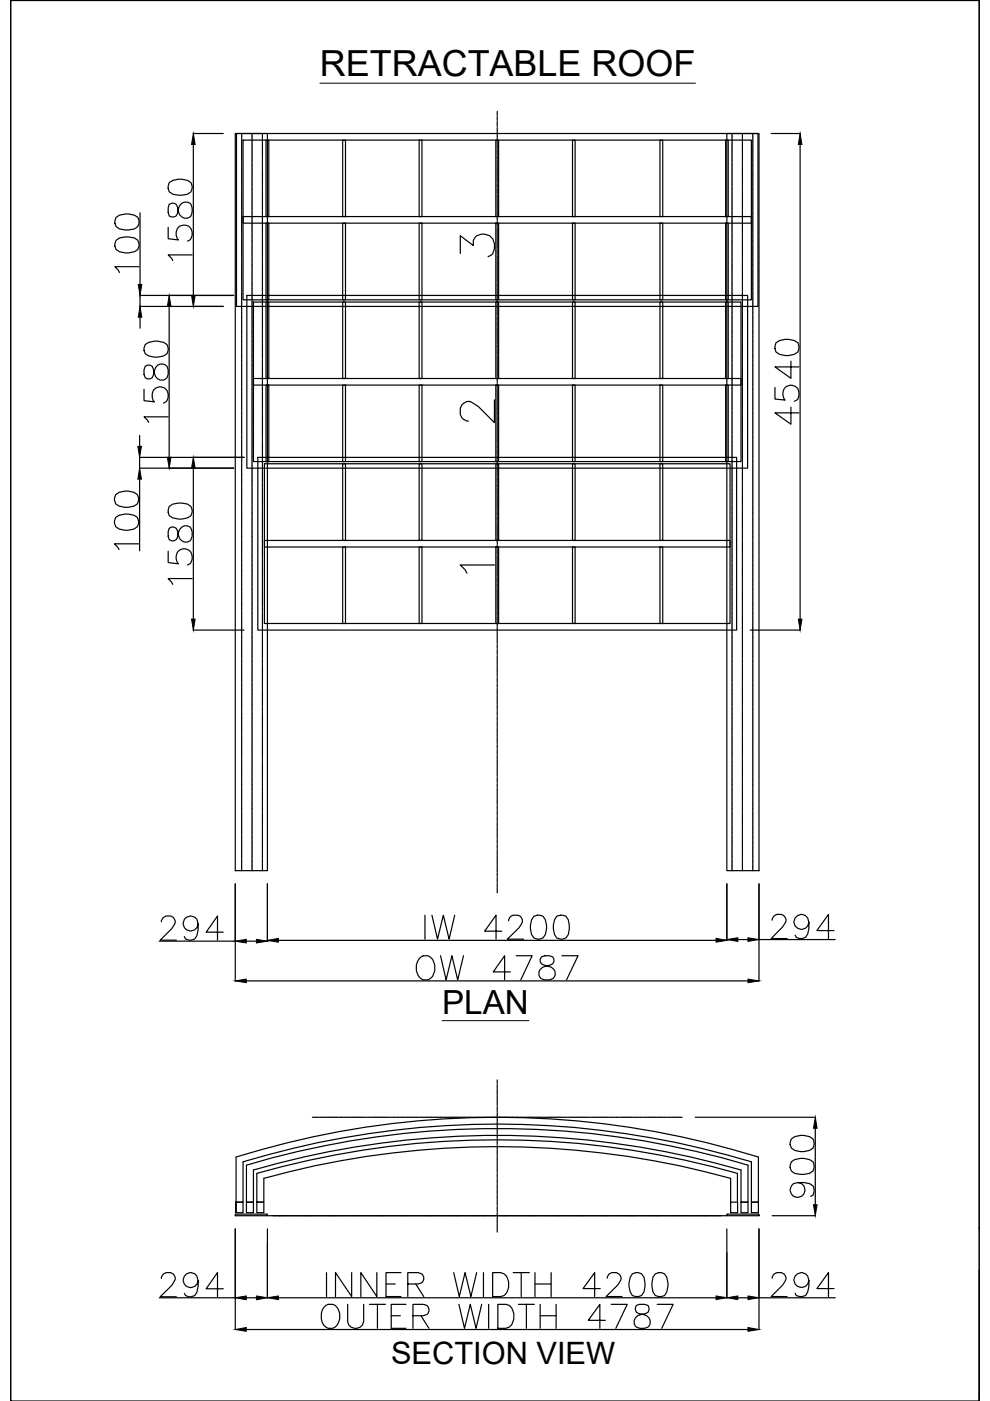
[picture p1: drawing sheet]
<svg xmlns="http://www.w3.org/2000/svg" width="210mm" height="297mm" viewBox="0 0 210 297" stroke-linecap="round" stroke-linejoin="round" font-family="sans-serif">
<defs><g id="words">
<text font-size="8.8" x="96.7" y="55.7">3</text>
<text font-size="8.4" x="96.7" y="90.7">2</text>
<text font-size="7.6" x="67.8" y="16">RETRACTABLE ROOF</text>
<text font-size="7" x="93.7" y="214.9">PLAN</text>
<text font-size="6.5" x="82.9" y="289.2">SECTION VIEW</text>
<text font-size="4.9" x="96.7" y="122.8">1</text>
</g></defs>
<!-- layer: 0 -->
<g fill="none" stroke="#000" stroke-width=".25">
<path d="M2.3 .1h.1M2.3 .1v296.9h205.3v-296.9h-205.3v296.9M207.6 .1h.1M207.6 .1v260.4M35.9 38.7a4 4 0 0 1 4.6 0 1.67 1.67 0 0 1-.7 2.5 4.4 4.4 0 0 1-3.9-.5l-.2-.8zM41 28.3h6.3M41 30.6v32M49.9 28.3h6.8v156.3h-6.8zM154.1 28.3h6.8v156.3h-6.8zM163.5 28.3h6.1M169.6 30.6v100.7M24.6 51l.7-.6 1.3-.2 1.9 .2a1.57 1.57 0 0 1 1 1.5 1.57 1.57 0 0 1-1 1.5 4.2 4.2 0 0 1-3.9-.5l-.2-.7z"/>
<path d="M24.6 46.1a4 4 0 0 1 4.6 0 1.67 1.67 0 0 1-.7 2.4l-1.2 .3-2-.3a1.67 1.67 0 0 1-.7-2.4zM29.5 56.5h-5.1l.7 .8 .2 .5M29.7 45.1v15.2M35.7 48.2v2.4l2.1 .3a1.81 1.81 0 0 1 0-2.7 1.81 1.81 0 0 1 2.7 .3 1.85 1.85 0 0 1-.7 2.6M35.9 43.3l-.2 .8v.9l.2 .8a1.1 1.1 0 0 0 1.7-.5l.2-1a1.54 1.54 0 0 1 1-1.4 1.54 1.54 0 0 1 1.7 .4 2.39 2.39 0 0 1-.2 2.7 1.56 1.56 0 0 1-2.5-1.2l-.2-1a1.05 1.05 0 0 0-1.7-.5zM40.7 54h-5l.9 1.2M29.7 67.3v2.3M30.8 77.7l-.3 .7v1l.3 .7a1.02 1.02 0 0 0 1.7-.5l.2-1a1.47 1.47 0 0 1 1.4-1.4 1.47 1.47 0 0 1 1.6 1.2v1a1.41 1.41 0 0 1-1.2 1.2 1.41 1.41 0 0 1-1.5-.7l-.5-1.7a1.01 1.01 0 0 0-1.7-.5zM30.8 73.1a4 4 0 0 1 4.6 0 1.62 1.62 0 0 1-.7 2.4 4.2 4.2 0 0 1-3.9-.5l-.3-.7zM35.9 65v32M49.5 62.6h-19.8v2.4h17.6M164.5 72.7a4 4 0 0 1 4.7 0 1.72 1.72 0 0 1-.8 2.4 4.1 4.1 0 0 1-3.9-.5l-.2-.7z"/>
<path d="M167.7 76.6v3.6l-3.4-2.4h5.1M29.6 97h22.1M29.6 99.3h19.9M29.6 92.3v2.3M29.6 97v2.3M30.5 82.5v2.4l2.2 .3a1.81 1.81 0 0 1 0-2.7 1.81 1.81 0 0 1 2.7 .3 1.85 1.85 0 0 1-.7 2.7M35.7 88.4h-5.2l.8 .7 .2 .5M41 99.3v32M164.3 82.2v2.4l2.2 .2a1.82 1.82 0 0 1 0-2.7 1.82 1.82 0 0 1 2.7 .3 2.17 2.17 0 0 1-.3 2.4l-.5 .3M167.7 86.3v3.6l-3.4-2.4h5.1M24.5 109.7a4 4 0 0 1 4.6 0 1.67 1.67 0 0 1-.7 2.5 4.1 4.1 0 0 1-3.9-.5l-.2-.8zM24.5 104.9a3.8 3.8 0 0 1 4.6 0 1.63 1.63 0 0 1-.7 2.4 4.2 4.2 0 0 1-3.9-.5l-.2-.7z"/>
<path d="M29.4 115.3h-5.1l.9 1.2M29.6 101.6v15.2M35.7 116.9v2.4l2.1 .2a1.82 1.82 0 0 1 0-2.6 1.82 1.82 0 0 1 2.7 .2 1.88 1.88 0 0 1-.7 2.7M35.9 112l-.2 .7v1l.2 .7a1.06 1.06 0 0 0 1.7-.5l.2-.9a1.47 1.47 0 0 1 1.4-1.5 1.47 1.47 0 0 1 1.5 1.2v1a1.41 1.41 0 0 1-1.1 1.3 1.41 1.41 0 0 1-1.5-.8l-.5-1.7a1.06 1.06 0 0 0-1.7-.5zM35.9 107.4a4 4 0 0 1 4.6 0 1.62 1.62 0 0 1-.7 2.4 4.2 4.2 0 0 1-3.9-.5l-.2-.7zM40.7 122.7h-5l.9 1.2M41 133.6h10.7M159.1 133.6h10.5M33.8 199.5h16.1M34.2 195.4a1.35 1.35 0 0 1 1-1.2h1a1.27 1.27 0 0 1 .7 2l-.5 .7-2.4 2.4h3.4M42 195.9a1.59 1.59 0 0 1-2.2 1.4 1.59 1.59 0 0 1-.6-2.5 1.59 1.59 0 0 1 2.6 .1 4.6 4.6 0 0 1-.5 4.2l-1.2 .2-.8-.2-.2-.5M47.3 197.6h-3.6l2.4-3.4v5.1"/>
<path d="M49.9 187.4v20.6M52.2 199.5h2.2M56.7 187.4v12.2M59 199.4h92.8M90.1 194v5.1M91.6 194l1.2 5.1 1.2-5.1 1.2 5.1 1.2-5.1M106.4 197.4h-3.6l2.4-3.4v5.1M107.8 195.2a1.26 1.26 0 0 1 1-1.2h1a1.24 1.24 0 0 1 .7 2l-.5 .7-2.4 2.4h3.4M113.2 194.3a1.69 1.69 0 0 1 2.4 .7 4 4 0 0 1-.5 3.9 1.63 1.63 0 0 1-2.4-.8 4.1 4.1 0 0 1 .5-3.8zM118 194.3a1.72 1.72 0 0 1 2.5 .7 4.3 4.3 0 0 1-.5 3.9 1.63 1.63 0 0 1-2.4-.8 4.2 4.2 0 0 1 .4-3.8zM154.1 187.4v12M156.4 199.2h2.2"/>
<path d="M160.9 187.4v20.6M160.9 199.2h16.2M163.7 195.1a1.35 1.35 0 0 1 1-1.2h1a1.27 1.27 0 0 1 .7 1.9l-.5 .7-2.4 2.5h3.4M171.5 195.6a1.59 1.59 0 0 1-2.1 1.4 1.59 1.59 0 0 1-.7-2.5 1.59 1.59 0 0 1 2.6 .1 4.6 4.6 0 0 1-.5 4.1 1.51 1.51 0 0 1-2.2-.4M176.8 197.3h-3.6l2.5-3.4v5.1M52.2 208h106.4M89.3 202.9a1.72 1.72 0 0 1 2.6 1 2.93 2.93 0 0 1-1.2 3.9 2.03 2.03 0 0 1-2.4-2 3.2 3.2 0 0 1 1-2.9zM93.4 202.6l1.2 5.2 1.2-5.2 1.2 5.2 1.3-5.2M108.2 206.1h-3.6l2.4-3.5v5.2M109.4 202.6h3.4l-2.4 5.2M114.8 202.9a1.02 1.02 0 0 0 .4 1.7l1 .2a1.47 1.47 0 0 1 1.5 1.4 1.47 1.47 0 0 1-1.2 1.6h-1a1.4 1.4 0 0 1-1.3-1.2 1.4 1.4 0 0 1 .8-1.5l1.7-.5a1.02 1.02 0 0 0 .5-1.7l-.7-.3h-1zM119.1 202.6h3.5l-2.5 5.2"/>
<path d="M147.4 236.9h25.5M172.9 239.2v16.2M49.9 257.4h6.8v.4h-6.8zM50 257l-.1 .1M50.1 245.3a186.2 186.2 0 0 1 110.7 0v9.6h-1.5v-8.6a185.5 185.5 0 0 0-107.8 0v8.6h-1.4zM50.1 254.9h1.4v2.2h-1.4zM50.1 254.9l-.2 2.1M50.1 254.9v2.1M52.3 247a185.8 185.8 0 0 1 106.3 0v7.9h-1.5v-6.8a185.6 185.6 0 0 0-103.4 0v6.8h-1.4zM52.3 254.9h1.4v2.2h-1.4zM54.5 254.9h1.4v2.2h-1.4zM154.1 257.4h6.8v.4h-6.8z"/>
<path d="M154.9 254.9v-5.1a185.3 185.3 0 0 0-99 0v5.1h-1.4v-6.1a186 186 0 0 1 101.9 0v6.1M154.9 254.9h1.5v2.2h-1.5zM157.1 254.9h1.5v2.2h-1.5zM159.3 254.9h1.5v2.2h-1.5zM163.7 257.8h9.2M167.8 246.3a4 4 0 0 1 4.6 0 1.72 1.72 0 0 1-.8 2.5 4.3 4.3 0 0 1-3.8-.5l-.3-.7zM167.8 241.5a3.8 3.8 0 0 1 4.6 0 1.69 1.69 0 0 1-.8 2.4 4 4 0 0 1-3.8-.5l-.3-.7zM169.2 250.7a1.58 1.58 0 0 1 1.3 2.2 1.58 1.58 0 0 1-2.5 .6 1.58 1.58 0 0 1 .2-2.6 4.8 4.8 0 0 1 4.2 .5l.2 1.3-.2 .7-.5 .2M33.8 275.2h16.1M34.2 271a1.35 1.35 0 0 1 1-1.2h1a1.27 1.27 0 0 1 .7 2l-.5 .7-2.4 2.4h3.4M42 271.6a1.59 1.59 0 0 1-2.2 1.3 1.59 1.59 0 0 1-.6-2.5 1.59 1.59 0 0 1 2.6 .2 4.6 4.6 0 0 1-.5 4.1 1.51 1.51 0 0 1-2.2-.5M47.3 273.2h-3.6l2.4-3.4v5.1"/>
<path d="M49.9 260.5v21.4M52.2 275.2h2.2M56.7 260.5v14.7M59 275.2h92.8M69.1 276.8a1.79 1.79 0 0 1 2.7 .9 2.89 2.89 0 0 1-1.3 3.9 2.02 2.02 0 0 1-2.4-1.9 2.92 2.92 0 0 1 1-2.9zM69.2 269.8v5.1M73.7 276.5v3.7a1.71 1.71 0 0 0 1.7 1.4 1.71 1.71 0 0 0 1.7-1.4v-3.7M74.6 269.8v5.1l-3.5-5.1v5.1M78.3 276.5h3.4M79.9 269.8v5.1l-3.4-5.1v5.1M80 276.5v5.1M81.8 272.2h2"/>
<path d="M82.9 279h2M85 269.8h-3.2v5.1h3.2M86.1 276.5h-3.2v5.1h3.2M86.5 272.2h2.2l.7-.2a1.17 1.17 0 0 0 0-1.9l-.7-.3h-2.2v5.1M87.6 279h2.2l.7-.3a1.21 1.21 0 0 0 0-1.9l-.7-.3h-2.2v5.1M88.2 272.2l1.6 2.7M89.3 279l1.6 2.6M96.2 269.8l1.2 5.1 1.2-5.1 1.2 5.1 1.3-5.1M97.3 276.5l1.2 5.1 1.2-5.1 1.2 5.1 1.2-5.1M102.5 269.8v5.1M103.6 276.5v5.1M104.5 269.8h1.6a2.69 2.69 0 0 1 1.5 3.9l-.2 .5-.5 .5-.8 .2h-1.6z"/>
<path d="M105.6 276.5h1.6a2.06 2.06 0 0 1 1.7 2 3.1 3.1 0 0 1-.9 2.9l-.8 .2h-1.6zM108.8 269.8h3.4M109.9 276.5h3.4M110.5 269.8v5.1M111.6 276.5v5.1M113.4 272.2h3.5M113.4 269.8v5.1M114.5 279h3.4M114.5 276.5v5.1M116.9 269.8v5.1M117.9 276.5v5.1M127.3 273.2h-3.7l2.5-3.4v5.1"/>
<path d="M128.4 279.9h-3.7l2.5-3.4v5.1M128.7 271a1.26 1.26 0 0 1 1-1.2h1a1.24 1.24 0 0 1 .7 2l-.4 .7-2.5 2.4h3.4M129.6 276.5h3.4l-2.4 5.1M134.1 270.1a1.67 1.67 0 0 1 2.4 .7 4.4 4.4 0 0 1-.5 3.9l-.7 .2-1.2-.2a4 4 0 0 1 0-4.6zM134.9 276.8a1.1 1.1 0 0 0 .5 1.7l1 .2a1.47 1.47 0 0 1 1.5 1.4 1.47 1.47 0 0 1-1.3 1.5h-.9a1.41 1.41 0 0 1-1.3-1.1 1.41 1.41 0 0 1 .8-1.5l1.7-.5a1.1 1.1 0 0 0 .5-1.7l-.8-.3h-.9zM139 270.1a1.62 1.62 0 0 1 2.4 .7 4.2 4.2 0 0 1-.5 3.9 1.72 1.72 0 0 1-2.5-.8 4.3 4.3 0 0 1 .6-3.8zM139.3 276.5h3.4l-2.4 5.1M154.1 260.5v14.7M156.4 275.2h2.2M160.9 260.5v21.4M160.9 275.2h16.2M163.7 271a1.26 1.26 0 0 1 1-1.2h1a1.24 1.24 0 0 1 .7 2l-.5 .7-2.4 2.4h3.4"/>
<path d="M171.5 271.5a1.59 1.59 0 0 1-2.2 1.4 1.59 1.59 0 0 1-.6-2.5 1.59 1.59 0 0 1 2.6 .1 4.6 4.6 0 0 1-.5 4.2l-1.2 .2-.8-.2-.2-.5M176.8 273.2h-3.6l2.5-3.4v5.1M207.6 260.5h.1M207.6 269.5h.1M207.6 269.5v27.5M52.2 281.9h106.4"/>
</g>
<!-- layer: border -->
<g fill="none" stroke="#000" stroke-width=".25">
<path d="M51.2 28.3v.1M51.2 28.5v.1M51.2 28.7v.4M51.2 29.2v.1M51.2 29.4v.1M51.2 29.6v.4M51.2 30.1v.1M51.2 30.3v.1M51.2 30.5v.1M51.2 30.7v.4M51.2 31.2v.1M51.2 31.4v.1"/>
<path d="M51.2 31.6v.6M51.2 32.3v.1M51.2 32.5v.1M51.2 32.7v.4M51.2 33.2v.1M51.2 33.4v.1M51.2 33.6v.1M51.2 33.8v.4M51.2 34.3v.1M51.2 34.5v.1M51.2 34.7v.4M51.2 35.2v.1"/>
<path d="M51.2 35.4v.1M51.2 35.6v.1M51.2 35.8v.4M51.2 36.3v.1M51.2 36.5v.1M51.2 36.7v.6M51.2 37.4v.1M51.2 37.6v.1M51.2 37.8v.4M51.2 38.3v.1M51.2 38.5v.1M51.2 38.7v.1"/>
<path d="M51.2 38.9v.4M51.2 39.4v.1M51.2 39.6v.1M51.2 39.8v.4M53.4 28.3v.1M53.4 28.5v.1M53.4 28.7v.4M53.4 29.2v.1M53.4 29.4v.1M53.4 29.6v.4M53.4 30.1v.1M53.4 30.3v.1"/>
<path d="M53.4 30.5v.1M53.4 30.7v.4M53.4 31.2v.1M53.4 31.4v.1M53.4 31.6v.6M53.4 32.3v.1M53.4 32.5v.1M53.4 32.7v.4M53.4 33.2v.1M53.4 33.4v.1M53.4 33.6v.1M53.4 33.8v.4"/>
<path d="M53.4 34.3v.1M53.4 34.5v.1M53.4 34.7v.4M53.4 35.2v.1M53.4 35.4v.1M53.4 35.6v.1M53.4 35.8v.4M53.4 36.3v.1M53.4 36.5v.1M53.4 36.7v.6M53.4 37.4v.1M53.4 37.6v.1"/>
<path d="M53.4 37.8v.4M53.4 38.3v.1M53.4 38.5v.1M53.4 38.7v.1M53.4 38.9v.4M53.4 39.4v.1M53.4 39.6v.1M53.4 39.8v.4M55.6 28.3v.1M55.6 28.5v.1M55.6 28.7v.4M55.6 29.2v.1"/>
<path d="M55.6 29.4v.1M55.6 29.6v.4M55.6 30.1v.1M55.6 30.3v.1M55.6 30.5v.1M55.6 30.7v.4M55.6 31.2v.1M55.6 31.4v.1M55.6 31.6v.6M55.6 32.3v.1M55.6 32.5v.1M55.6 32.7v.4"/>
<path d="M55.6 33.2v.1M55.6 33.4v.1M55.6 33.6v.1M55.6 33.8v.4M55.6 34.3v.1M55.6 34.5v.1M55.6 34.7v.4M55.6 35.2v.1M55.6 35.4v.1M55.6 35.6v.1M55.6 35.8v.4M55.6 36.3v.1"/>
<path d="M55.6 36.5v.1M55.6 36.7v.6M55.6 37.4v.1M55.6 37.6v.1M55.6 37.8v.4M55.6 38.3v.1M55.6 38.5v.1M55.6 38.7v.1M55.6 38.9v.4M55.6 39.4v.1M55.6 39.6v.1M55.6 39.8v.4"/>
<path d="M155.2 28.3v.1M155.2 28.5v.1M155.2 28.7v.4M155.2 29.2v.1M155.2 29.4v.1M155.2 29.6v.4M155.2 30.1v.1M155.2 30.3v.1M155.2 30.5v.1M155.2 30.7v.4M155.2 31.2v.1M155.2 31.4v.1"/>
<path d="M155.2 31.6v.6M155.2 32.3v.1M155.2 32.5v.1M155.2 32.7v.4M155.2 33.2v.1M155.2 33.4v.1M155.2 33.6v.1M155.2 33.8v.4M155.2 34.3v.1M155.2 34.5v.1M155.2 34.7v.4M155.2 35.2v.1"/>
<path d="M155.2 35.4v.1M155.2 35.6v.1M155.2 35.8v.4M155.2 36.3v.1M155.2 36.5v.1M155.2 36.7v.6M155.2 37.4v.1M155.2 37.6v.1M155.2 37.8v.4M155.2 38.3v.1M155.2 38.5v.1M155.2 38.7v.1"/>
<path d="M155.2 38.9v.4M155.2 39.4v.1M155.2 39.6v.1M155.2 39.8v.4M157.4 28.3v.1M157.4 28.5v.1M157.4 28.7v.4M157.4 29.2v.1M157.4 29.4v.1M157.4 29.6v.4M157.4 30.1v.1M157.4 30.3v.1"/>
<path d="M157.4 30.5v.1M157.4 30.7v.4M157.4 31.2v.1M157.4 31.4v.1M157.4 31.6v.6M157.4 32.3v.1M157.4 32.5v.1M157.4 32.7v.4M157.4 33.2v.1M157.4 33.4v.1M157.4 33.6v.1M157.4 33.8v.4"/>
<path d="M157.4 34.3v.1M157.4 34.5v.1M157.4 34.7v.4M157.4 35.2v.1M157.4 35.4v.1M157.4 35.6v.1M157.4 35.8v.4M157.4 36.3v.1M157.4 36.5v.1M157.4 36.7v.6M157.4 37.4v.1M157.4 37.6v.1"/>
<path d="M157.4 37.8v.4M157.4 38.3v.1M157.4 38.5v.1M157.4 38.7v.1M157.4 38.9v.4M157.4 39.4v.1M157.4 39.6v.1M157.4 39.8v.4M159.6 28.3v.1M159.6 28.5v.1M159.6 28.7v.4M159.6 29.2v.1"/>
<path d="M159.6 29.4v.1M159.6 29.6v.4M159.6 30.1v.1M159.6 30.3v.1M159.6 30.5v.1M159.6 30.7v.4M159.6 31.2v.1M159.6 31.4v.1M159.6 31.6v.6M159.6 32.3v.1M159.6 32.5v.1M159.6 32.7v.4"/>
<path d="M159.6 33.2v.1M159.6 33.4v.1M159.6 33.6v.1M159.6 33.8v.4M159.6 34.3v.1M159.6 34.5v.1M159.6 34.7v.4M159.6 35.2v.1M159.6 35.4v.1M159.6 35.6v.1M159.6 35.8v.4M159.6 36.3v.1"/>
<path d="M159.6 36.5v.1M159.6 36.7v.6M159.6 37.4v.1M159.6 37.6v.1M159.6 37.8v.4M159.6 38.3v.1M159.6 38.5v.1M159.6 38.7v.1M159.6 38.9v.4M159.6 39.4v.1M159.6 39.6v.1M159.6 39.8v.4"/>
<path d="M51.2 40.2v.2M51.2 40.5v.1M51.2 40.7v.1M51.2 40.9v.4M51.2 41.3v.2M51.2 41.6v.1M51.2 41.8v.3M51.2 42.2v.2M51.2 42.4v.2M51.2 42.7v.1M51.2 42.9v.4M51.2 43.3v.2"/>
<path d="M51.2 43.5v.2M51.2 43.8v.6M51.2 44.4v.2M51.2 44.6v.2M51.2 44.9v.3M51.2 45.3v.2M51.2 45.5v.2M51.2 45.7v.2M51.2 46v.3M51.2 46.4v.2M51.2 46.6v.2M51.2 46.8v.4"/>
<path d="M51.2 47.3v.1M51.2 47.5v.2M51.2 47.7v.2M51.2 47.9v.4M51.2 48.4v.1M51.2 48.6v.2M51.2 48.8v.4M51.2 49.3v.1M51.2 49.5v.1M51.2 49.7v.2M51.2 49.9v.4M51.2 50.4v.1"/>
<path d="M51.2 50.6v.1M51.2 50.8v.6M51.2 51.5v.1M51.2 51.7v.1M51.2 51.9v.4M51.2 52.4v.1M51.2 52.6v.1M51.2 52.8v.1M51.2 53v.4M51.2 53.5v.1M51.2 53.7v.1M51.2 53.9v.4"/>
<path d="M51.2 54.4v.1M51.2 54.6v.1M51.2 54.8v.1M51.2 55v.4M51.2 55.5v.1M51.2 55.7v.1M51.2 55.9v.6M51.2 56.6v.1M51.2 56.8v.1M51.2 57v.4M51.2 57.5v.1M51.2 57.7v.1"/>
<path d="M51.2 57.9v.1M51.2 58.1v.4M51.2 58.6v.1M51.2 58.8v.1M51.2 59v.4M51.2 59.5v.1M51.2 59.7v.1M51.2 59.9v.1M53.4 40.2v.2M53.4 40.5v.1M53.4 40.7v.1M53.4 40.9v.4"/>
<path d="M53.4 41.3v.2M53.4 41.6v.1M53.4 41.8v.3M53.4 42.2v.2M53.4 42.4v.2M53.4 42.7v.1M53.4 42.9v.4M53.4 43.3v.2M53.4 43.5v.2M53.4 43.8v.6M53.4 44.4v.2M53.4 44.6v.2"/>
<path d="M53.4 44.9v.3M53.4 45.3v.2M53.4 45.5v.2M53.4 45.7v.2M53.4 46v.3M53.4 46.4v.2M53.4 46.6v.2M53.4 46.8v.4M53.4 47.3v.1M53.4 47.5v.2M53.4 47.7v.2M53.4 47.9v.4"/>
<path d="M53.4 48.4v.1M53.4 48.6v.2M53.4 48.8v.4M53.4 49.3v.1M53.4 49.5v.1M53.4 49.7v.2M53.4 49.9v.4M53.4 50.4v.1M53.4 50.6v.1M53.4 50.8v.6M53.4 51.5v.1M53.4 51.7v.1"/>
<path d="M53.4 51.9v.4M53.4 52.4v.1M53.4 52.6v.1M53.4 52.8v.1M53.4 53v.4M53.4 53.5v.1M53.4 53.7v.1M53.4 53.9v.4M53.4 54.4v.1M53.4 54.6v.1M53.4 54.8v.1M53.4 55v.4"/>
<path d="M53.4 55.5v.1M53.4 55.7v.1M53.4 55.9v.6M53.4 56.6v.1M53.4 56.8v.1M53.4 57v.4M53.4 57.5v.1M53.4 57.7v.1M53.4 57.9v.1M53.4 58.1v.4M53.4 58.6v.1M53.4 58.8v.1"/>
<path d="M53.4 59v.4M53.4 59.5v.1M53.4 59.7v.1M53.4 59.9v.1M55.6 40.2v.2M55.6 40.5v.1M55.6 40.7v.1M55.6 40.9v.4M55.6 41.3v.2M55.6 41.6v.1M55.6 41.8v.3M55.6 42.2v.2"/>
<path d="M55.6 42.4v.2M55.6 42.7v.1M55.6 42.9v.4M55.6 43.3v.2M55.6 43.5v.2M55.6 43.8v.6M55.6 44.4v.2M55.6 44.6v.2M55.6 44.9v.3M55.6 45.3v.2M55.6 45.5v.2M55.6 45.7v.2"/>
<path d="M55.6 46v.3M55.6 46.4v.2M55.6 46.6v.2M55.6 46.8v.4M55.6 47.3v.1M55.6 47.5v.2M55.6 47.7v.2M55.6 47.9v.4M55.6 48.4v.1M55.6 48.6v.2M55.6 48.8v.4M55.6 49.3v.1"/>
<path d="M55.6 49.5v.1M55.6 49.7v.2M55.6 49.9v.4M55.6 50.4v.1M55.6 50.6v.1M55.6 50.8v.6M55.6 51.5v.1M55.6 51.7v.1M55.6 51.9v.4M55.6 52.4v.1M55.6 52.6v.1M55.6 52.8v.1"/>
<path d="M55.6 53v.4M55.6 53.5v.1M55.6 53.7v.1M55.6 53.9v.4M55.6 54.4v.1M55.6 54.6v.1M55.6 54.8v.1M55.6 55v.4M55.6 55.5v.1M55.6 55.7v.1M55.6 55.9v.6M55.6 56.6v.1"/>
<path d="M55.6 56.8v.1M55.6 57v.4M55.6 57.5v.1M55.6 57.7v.1M55.6 57.9v.1M55.6 58.1v.4M55.6 58.6v.1M55.6 58.8v.1M55.6 59v.4M55.6 59.5v.1M55.6 59.7v.1M55.6 59.9v.1"/>
<path d="M155.2 40.2v.2M155.2 40.5v.1M155.2 40.7v.1M155.2 40.9v.4M155.2 41.3v.2M155.2 41.6v.1M155.2 41.8v.3M155.2 42.2v.2M155.2 42.4v.2M155.2 42.7v.1M155.2 42.9v.4M155.2 43.3v.2"/>
<path d="M155.2 43.5v.2M155.2 43.8v.6M155.2 44.4v.2M155.2 44.6v.2M155.2 44.9v.3M155.2 45.3v.2M155.2 45.5v.2M155.2 45.7v.2M155.2 46v.3M155.2 46.4v.2M155.2 46.6v.2M155.2 46.8v.4"/>
<path d="M155.2 47.3v.1M155.2 47.5v.2M155.2 47.7v.2M155.2 47.9v.4M155.2 48.4v.1M155.2 48.6v.2M155.2 48.8v.4M155.2 49.3v.1M155.2 49.5v.1M155.2 49.7v.2M155.2 49.9v.4M155.2 50.4v.1"/>
<path d="M155.2 50.6v.1M155.2 50.8v.6M155.2 51.5v.1M155.2 51.7v.1M155.2 51.9v.4M155.2 52.4v.1M155.2 52.6v.1M155.2 52.8v.1M155.2 53v.4M155.2 53.5v.1M155.2 53.7v.1M155.2 53.9v.4"/>
<path d="M155.2 54.4v.1M155.2 54.6v.1M155.2 54.8v.1M155.2 55v.4M155.2 55.5v.1M155.2 55.7v.1M155.2 55.9v.6M155.2 56.6v.1M155.2 56.8v.1M155.2 57v.4M155.2 57.5v.1M155.2 57.7v.1"/>
<path d="M155.2 57.9v.1M155.2 58.1v.4M155.2 58.6v.1M155.2 58.8v.1M155.2 59v.4M155.2 59.5v.1M155.2 59.7v.1M155.2 59.9v.1M157.4 40.2v.2M157.4 40.5v.1M157.4 40.7v.1M157.4 40.9v.4"/>
<path d="M157.4 41.3v.2M157.4 41.6v.1M157.4 41.8v.3M157.4 42.2v.2M157.4 42.4v.2M157.4 42.7v.1M157.4 42.9v.4M157.4 43.3v.2M157.4 43.5v.2M157.4 43.8v.6M157.4 44.4v.2M157.4 44.6v.2"/>
<path d="M157.4 44.9v.3M157.4 45.3v.2M157.4 45.5v.2M157.4 45.7v.2M157.4 46v.3M157.4 46.4v.2M157.4 46.6v.2M157.4 46.8v.4M157.4 47.3v.1M157.4 47.5v.2M157.4 47.7v.2M157.4 47.9v.4"/>
<path d="M157.4 48.4v.1M157.4 48.6v.2M157.4 48.8v.4M157.4 49.3v.1M157.4 49.5v.1M157.4 49.7v.2M157.4 49.9v.4M157.4 50.4v.1M157.4 50.6v.1M157.4 50.8v.6M157.4 51.5v.1M157.4 51.7v.1"/>
<path d="M157.4 51.9v.4M157.4 52.4v.1M157.4 52.6v.1M157.4 52.8v.1M157.4 53v.4M157.4 53.5v.1M157.4 53.7v.1M157.4 53.9v.4M157.4 54.4v.1M157.4 54.6v.1M157.4 54.8v.1M157.4 55v.4"/>
<path d="M157.4 55.5v.1M157.4 55.7v.1M157.4 55.9v.6M157.4 56.6v.1M157.4 56.8v.1M157.4 57v.4M157.4 57.5v.1M157.4 57.7v.1M157.4 57.9v.1M157.4 58.1v.4M157.4 58.6v.1M157.4 58.8v.1"/>
<path d="M157.4 59v.4M157.4 59.5v.1M157.4 59.7v.1M157.4 59.9v.1M159.6 40.2v.2M159.6 40.5v.1M159.6 40.7v.1M159.6 40.9v.4M159.6 41.3v.2M159.6 41.6v.1M159.6 41.8v.3M159.6 42.2v.2"/>
<path d="M159.6 42.4v.2M159.6 42.7v.1M159.6 42.9v.4M159.6 43.3v.2M159.6 43.5v.2M159.6 43.8v.6M159.6 44.4v.2M159.6 44.6v.2M159.6 44.9v.3M159.6 45.3v.2M159.6 45.5v.2M159.6 45.7v.2"/>
<path d="M159.6 46v.3M159.6 46.4v.2M159.6 46.6v.2M159.6 46.8v.4M159.6 47.3v.1M159.6 47.5v.2M159.6 47.7v.2M159.6 47.9v.4M159.6 48.4v.1M159.6 48.6v.2M159.6 48.8v.4M159.6 49.3v.1"/>
<path d="M159.6 49.5v.1M159.6 49.7v.2M159.6 49.9v.4M159.6 50.4v.1M159.6 50.6v.1M159.6 50.8v.6M159.6 51.5v.1M159.6 51.7v.1M159.6 51.9v.4M159.6 52.4v.1M159.6 52.6v.1M159.6 52.8v.1"/>
<path d="M159.6 53v.4M159.6 53.5v.1M159.6 53.7v.1M159.6 53.9v.4M159.6 54.4v.1M159.6 54.6v.1M159.6 54.8v.1M159.6 55v.4M159.6 55.5v.1M159.6 55.7v.1M159.6 55.9v.6M159.6 56.6v.1"/>
<path d="M159.6 56.8v.1M159.6 57v.4M159.6 57.5v.1M159.6 57.7v.1M159.6 57.9v.1M159.6 58.1v.4M159.6 58.6v.1M159.6 58.8v.1M159.6 59v.4M159.6 59.5v.1M159.6 59.7v.1M159.6 59.9v.1"/>
<path d="M51.2 60.1v.4M51.2 60.6v.1M51.2 60.8v.1M51.2 61v.4M51.2 61.5v.1M51.2 61.7v.1M51.2 61.9v.1M51.2 62.1v.4M51.2 62.6v.1M51.2 62.8v.1M51.2 63v.6M51.2 63.7v.1"/>
<path d="M51.2 63.9v.1M51.2 64.1v.4M51.2 64.5v.2M51.2 64.8v.1M51.2 65v.1M51.2 65.2v.4M51.2 65.6v.2M51.2 65.9v.1M51.2 66.1v.3M51.2 66.5v.2M51.2 66.7v.2M51.2 67v.1"/>
<path d="M51.2 67.2v.3M51.2 67.6v.2M51.2 67.8v.2M51.2 68.1v.3M51.2 68.5v.2M51.2 68.7v.2M51.2 68.9v.2M51.2 69.2v.3M51.2 69.6v.2M51.2 69.8v.2M51.2 70v.6M51.2 70.7v.2"/>
<path d="M51.2 70.9v.2M51.2 71.1v.4M51.2 71.6v.1M51.2 71.8v.2M51.2 72v.2M51.2 72.2v.4M51.2 72.7v.1M51.2 72.9v.2M51.2 73.1v.4M51.2 73.6v.1M51.2 73.8v.1M51.2 74v.2"/>
<path d="M51.2 74.2v.4M51.2 74.7v.1M51.2 74.9v.1M51.2 75.1v.6M51.2 75.8v.1M51.2 76v.1M51.2 76.2v.4M51.2 76.7v.1M51.2 76.9v.1M51.2 77.1v.1M51.2 77.3v.4M51.2 77.8v.1"/>
<path d="M51.2 78v.1M51.2 78.2v.4M51.2 78.7v.1M51.2 78.9v.1M51.2 79.1v.1M51.2 79.3v.4M51.2 79.8v.1M51.2 80v.1M53.4 60.1v.4M53.4 60.6v.1M53.4 60.8v.1M53.4 61v.4"/>
<path d="M53.4 61.5v.1M53.4 61.7v.1M53.4 61.9v.1M53.4 62.1v.4M53.4 62.6v.1M53.4 62.8v.1M53.4 63v.6M53.4 63.7v.1M53.4 63.9v.1M53.4 64.1v.4M53.4 64.5v.2M53.4 64.8v.1"/>
<path d="M53.4 65v.1M53.4 65.2v.4M53.4 65.6v.2M53.4 65.9v.1M53.4 66.1v.3M53.4 66.5v.2M53.4 66.7v.2M53.4 67v.1M53.4 67.2v.3M53.4 67.6v.2M53.4 67.8v.2M53.4 68.1v.3"/>
<path d="M53.4 68.5v.2M53.4 68.7v.2M53.4 68.9v.2M53.4 69.2v.3M53.4 69.6v.2M53.4 69.8v.2M53.4 70v.6M53.4 70.7v.2M53.4 70.9v.2M53.4 71.1v.4M53.4 71.6v.1M53.4 71.8v.2"/>
<path d="M53.4 72v.2M53.4 72.2v.4M53.4 72.7v.1M53.4 72.9v.2M53.4 73.1v.4M53.4 73.6v.1M53.4 73.8v.1M53.4 74v.2M53.4 74.2v.4M53.4 74.7v.1M53.4 74.9v.1M53.4 75.1v.6"/>
<path d="M53.4 75.8v.1M53.4 76v.1M53.4 76.2v.4M53.4 76.7v.1M53.4 76.9v.1M53.4 77.1v.1M53.4 77.3v.4M53.4 77.8v.1M53.4 78v.1M53.4 78.2v.4M53.4 78.7v.1M53.4 78.9v.1"/>
<path d="M53.4 79.1v.1M53.4 79.3v.4M53.4 79.8v.1M53.4 80v.1M55.6 60.1v.4M55.6 60.6v.1M55.6 60.8v.1M55.6 61v.4M55.6 61.5v.1M55.6 61.7v.1M55.6 61.9v.1M55.6 62.1v.4"/>
<path d="M55.6 62.6v.1M55.6 62.8v.1M55.6 63v.6M55.6 63.7v.1M55.6 63.9v.1M55.6 64.1v.4M55.6 64.5v.2M55.6 64.8v.1M55.6 65v.1M55.6 65.2v.4M55.6 65.6v.2M55.6 65.9v.1"/>
<path d="M55.6 66.1v.3M55.6 66.5v.2M55.6 66.7v.2M55.6 67v.1M55.6 67.2v.3M55.6 67.6v.2M55.6 67.8v.2M55.6 68.1v.3M55.6 68.5v.2M55.6 68.7v.2M55.6 68.9v.2M55.6 69.2v.3"/>
<path d="M55.6 69.6v.2M55.6 69.8v.2M55.6 70v.6M55.6 70.7v.2M55.6 70.9v.2M55.6 71.1v.4M55.6 71.6v.1M55.6 71.8v.2M55.6 72v.2M55.6 72.2v.4M55.6 72.7v.1M55.6 72.9v.2"/>
<path d="M55.6 73.1v.4M55.6 73.6v.1M55.6 73.8v.1M55.6 74v.2M55.6 74.2v.4M55.6 74.7v.1M55.6 74.9v.1M55.6 75.1v.6M55.6 75.8v.1M55.6 76v.1M55.6 76.2v.4M55.6 76.7v.1"/>
<path d="M55.6 76.9v.1M55.6 77.1v.1M55.6 77.3v.4M55.6 77.8v.1M55.6 78v.1M55.6 78.2v.4M55.6 78.7v.1M55.6 78.9v.1M55.6 79.1v.1M55.6 79.3v.4M55.6 79.8v.1M55.6 80v.1"/>
<path d="M155.2 60.1v.4M155.2 60.6v.1M155.2 60.8v.1M155.2 61v.4M155.2 61.5v.1M155.2 61.7v.1M155.2 61.9v.1M155.2 62.1v.4M155.2 62.6v.1M155.2 62.8v.1M155.2 63v.6M155.2 63.7v.1"/>
<path d="M155.2 63.9v.1M155.2 64.1v.4M155.2 64.5v.2M155.2 64.8v.1M155.2 65v.1M155.2 65.2v.4M155.2 65.6v.2M155.2 65.9v.1M155.2 66.1v.3M155.2 66.5v.2M155.2 66.7v.2M155.2 67v.1"/>
<path d="M155.2 67.2v.3M155.2 67.6v.2M155.2 67.8v.2M155.2 68.1v.3M155.2 68.5v.2M155.2 68.7v.2M155.2 68.9v.2M155.2 69.2v.3M155.2 69.6v.2M155.2 69.8v.2M155.2 70v.6M155.2 70.7v.2"/>
<path d="M155.2 70.9v.2M155.2 71.1v.4M155.2 71.6v.1M155.2 71.8v.2M155.2 72v.2M155.2 72.2v.4M155.2 72.7v.1M155.2 72.9v.2M155.2 73.1v.4M155.2 73.6v.1M155.2 73.8v.1M155.2 74v.2"/>
<path d="M155.2 74.2v.4M155.2 74.7v.1M155.2 74.9v.1M155.2 75.1v.6M155.2 75.8v.1M155.2 76v.1M155.2 76.2v.4M155.2 76.7v.1M155.2 76.9v.1M155.2 77.1v.1M155.2 77.3v.4M155.2 77.8v.1"/>
<path d="M155.2 78v.1M155.2 78.2v.4M155.2 78.7v.1M155.2 78.9v.1M155.2 79.1v.1M155.2 79.3v.4M155.2 79.8v.1M155.2 80v.1M157.4 60.1v.4M157.4 60.6v.1M157.4 60.8v.1M157.4 61v.4"/>
<path d="M157.4 61.5v.1M157.4 61.7v.1M157.4 61.9v.1M157.4 62.1v.4M157.4 62.6v.1M157.4 62.8v.1M157.4 63v.6M157.4 63.7v.1M157.4 63.9v.1M157.4 64.1v.4M157.4 64.5v.2M157.4 64.8v.1"/>
<path d="M157.4 65v.1M157.4 65.2v.4M157.4 65.6v.2M157.4 65.9v.1M157.4 66.1v.3M157.4 66.5v.2M157.4 66.7v.2M157.4 67v.1M157.4 67.2v.3M157.4 67.6v.2M157.4 67.8v.2M157.4 68.1v.3"/>
<path d="M157.4 68.5v.2M157.4 68.7v.2M157.4 68.9v.2M157.4 69.2v.3M157.4 69.6v.2M157.4 69.8v.2M157.4 70v.6M157.4 70.7v.2M157.4 70.9v.2M157.4 71.1v.4M157.4 71.6v.1M157.4 71.8v.2"/>
<path d="M157.4 72v.2M157.4 72.2v.4M157.4 72.7v.1M157.4 72.9v.2M157.4 73.1v.4M157.4 73.6v.1M157.4 73.8v.1M157.4 74v.2M157.4 74.2v.4M157.4 74.7v.1M157.4 74.9v.1M157.4 75.1v.6"/>
<path d="M157.4 75.8v.1M157.4 76v.1M157.4 76.2v.4M157.4 76.7v.1M157.4 76.9v.1M157.4 77.1v.1M157.4 77.3v.4M157.4 77.8v.1M157.4 78v.1M157.4 78.2v.4M157.4 78.7v.1M157.4 78.9v.1"/>
<path d="M157.4 79.1v.1M157.4 79.3v.4M157.4 79.8v.1M157.4 80v.1M159.6 60.1v.4M159.6 60.6v.1M159.6 60.8v.1M159.6 61v.4M159.6 61.5v.1M159.6 61.7v.1M159.6 61.9v.1M159.6 62.1v.4"/>
<path d="M159.6 62.6v.1M159.6 62.8v.1M159.6 63v.6M159.6 63.7v.1M159.6 63.9v.1M159.6 64.1v.4M159.6 64.5v.2M159.6 64.8v.1M159.6 65v.1M159.6 65.2v.4M159.6 65.6v.2M159.6 65.9v.1"/>
<path d="M159.6 66.1v.3M159.6 66.5v.2M159.6 66.7v.2M159.6 67v.1M159.6 67.2v.3M159.6 67.6v.2M159.6 67.8v.2M159.6 68.1v.3M159.6 68.5v.2M159.6 68.7v.2M159.6 68.9v.2M159.6 69.2v.3"/>
<path d="M159.6 69.6v.2M159.6 69.8v.2M159.6 70v.6M159.6 70.7v.2M159.6 70.9v.2M159.6 71.1v.4M159.6 71.6v.1M159.6 71.8v.2M159.6 72v.2M159.6 72.2v.4M159.6 72.7v.1M159.6 72.9v.2"/>
<path d="M159.6 73.1v.4M159.6 73.6v.1M159.6 73.8v.1M159.6 74v.2M159.6 74.2v.4M159.6 74.7v.1M159.6 74.9v.1M159.6 75.1v.6M159.6 75.8v.1M159.6 76v.1M159.6 76.2v.4M159.6 76.7v.1"/>
<path d="M159.6 76.9v.1M159.6 77.1v.1M159.6 77.3v.4M159.6 77.8v.1M159.6 78v.1M159.6 78.2v.4M159.6 78.7v.1M159.6 78.9v.1M159.6 79.1v.1M159.6 79.3v.4M159.6 79.8v.1M159.6 80v.1"/>
<path d="M51.2 80.2v.4M51.2 80.7v.1M51.2 80.9v.1M51.2 81.1v.1M51.2 81.3v.4M51.2 81.8v.1M51.2 82v.1M51.2 82.2v.6M51.2 82.9v.1M51.2 83.1v.1M51.2 83.3v.4M51.2 83.8v.1"/>
<path d="M51.2 84v.1M51.2 84.2v.1M51.2 84.4v.4M51.2 84.9v.1M51.2 85.1v.1M51.2 85.3v.4M51.2 85.8v.1M51.2 86v.1M51.2 86.2v.1M51.2 86.4v.4M51.2 86.9v.1M51.2 87.1v.1"/>
<path d="M51.2 87.3v.4M51.2 87.7v.2M51.2 88v.1M51.2 88.2v.1M51.2 88.4v.4M51.2 88.8v.2M51.2 89.1v.1M51.2 89.3v.6M51.2 89.9v.2M51.2 90.2v.1M51.2 90.4v.3M51.2 90.8v.2"/>
<path d="M51.2 91v.2M51.2 91.3v.1M51.2 91.5v.3M51.2 91.9v.2M51.2 92.1v.2M51.2 92.4v.3M51.2 92.8v.1M51.2 93v.2M51.2 93.2v.2M51.2 93.5v.3M51.2 93.9v.2M51.2 94.1v.2"/>
<path d="M51.2 94.3v.6M51.2 95v.2M51.2 95.2v.2M51.2 95.4v.4M51.2 95.9v.1M51.2 96.1v.2M51.2 96.3v.2M51.2 96.5v.4M51.2 97v.1M51.2 97.2v.2M51.2 97.4v.4M51.2 97.9v.1"/>
<path d="M51.2 98.1v.1M51.2 98.3v.2M51.2 98.5v.4M51.2 99v.1M51.2 99.2v.1M51.2 99.4v.4M51.2 99.9v.1M53.4 80.2v.4M53.4 80.7v.1M53.4 80.9v.1M53.4 81.1v.1M53.4 81.3v.4"/>
<path d="M53.4 81.8v.1M53.4 82v.1M53.4 82.2v.6M53.4 82.9v.1M53.4 83.1v.1M53.4 83.3v.4M53.4 83.8v.1M53.4 84v.1M53.4 84.2v.1M53.4 84.4v.4M53.4 84.9v.1M53.4 85.1v.1"/>
<path d="M53.4 85.3v.4M53.4 85.8v.1M53.4 86v.1M53.4 86.2v.1M53.4 86.4v.4M53.4 86.9v.1M53.4 87.1v.1M53.4 87.3v.4M53.4 87.7v.2M53.4 88v.1M53.4 88.2v.1M53.4 88.4v.4"/>
<path d="M53.4 88.8v.2M53.4 89.1v.1M53.4 89.3v.6M53.4 89.9v.2M53.4 90.2v.1M53.4 90.4v.3M53.4 90.8v.2M53.4 91v.2M53.4 91.3v.1M53.4 91.5v.3M53.4 91.9v.2M53.4 92.1v.2"/>
<path d="M53.4 92.4v.3M53.4 92.8v.1M53.4 93v.2M53.4 93.2v.2M53.4 93.5v.3M53.4 93.9v.2M53.4 94.1v.2M53.4 94.3v.6M53.4 95v.2M53.4 95.2v.2M53.4 95.4v.4M53.4 95.9v.1"/>
<path d="M53.4 96.1v.2M53.4 96.3v.2M53.4 96.5v.4M53.4 97v.1M53.4 97.2v.2M53.4 97.4v.4M53.4 97.9v.1M53.4 98.1v.1M53.4 98.3v.2M53.4 98.5v.4M53.4 99v.1M53.4 99.2v.1"/>
<path d="M53.4 99.4v.4M53.4 99.9v.1M55.6 80.2v.4M55.6 80.7v.1M55.6 80.9v.1M55.6 81.1v.1M55.6 81.3v.4M55.6 81.8v.1M55.6 82v.1M55.6 82.2v.6M55.6 82.9v.1M55.6 83.1v.1"/>
<path d="M55.6 83.3v.4M55.6 83.8v.1M55.6 84v.1M55.6 84.2v.1M55.6 84.4v.4M55.6 84.9v.1M55.6 85.1v.1M55.6 85.3v.4M55.6 85.8v.1M55.6 86v.1M55.6 86.2v.1M55.6 86.4v.4"/>
<path d="M55.6 86.9v.1M55.6 87.1v.1M55.6 87.3v.4M55.6 87.7v.2M55.6 88v.1M55.6 88.2v.1M55.6 88.4v.4M55.6 88.8v.2M55.6 89.1v.1M55.6 89.3v.6M55.6 89.9v.2M55.6 90.2v.1"/>
<path d="M55.6 90.4v.3M55.6 90.8v.2M55.6 91v.2M55.6 91.3v.1M55.6 91.5v.3M55.6 91.9v.2M55.6 92.1v.2M55.6 92.4v.3M55.6 92.8v.1M55.6 93v.2M55.6 93.2v.2M55.6 93.5v.3"/>
<path d="M55.6 93.9v.2M55.6 94.1v.2M55.6 94.3v.6M55.6 95v.2M55.6 95.2v.2M55.6 95.4v.4M55.6 95.9v.1M55.6 96.1v.2M55.6 96.3v.2M55.6 96.5v.4M55.6 97v.1M55.6 97.2v.2"/>
<path d="M55.6 97.4v.4M55.6 97.9v.1M55.6 98.1v.1M55.6 98.3v.2M55.6 98.5v.4M55.6 99v.1M55.6 99.2v.1M55.6 99.4v.4M55.6 99.9v.1M155.2 80.2v.4M155.2 80.7v.1M155.2 80.9v.1"/>
<path d="M155.2 81.1v.1M155.2 81.3v.4M155.2 81.8v.1M155.2 82v.1M155.2 82.2v.6M155.2 82.9v.1M155.2 83.1v.1M155.2 83.3v.4M155.2 83.8v.1M155.2 84v.1M155.2 84.2v.1M155.2 84.4v.4"/>
<path d="M155.2 84.9v.1M155.2 85.1v.1M155.2 85.3v.4M155.2 85.8v.1M155.2 86v.1M155.2 86.2v.1M155.2 86.4v.4M155.2 86.9v.1M155.2 87.1v.1M155.2 87.3v.4M155.2 87.7v.2M155.2 88v.1"/>
<path d="M155.2 88.2v.1M155.2 88.4v.4M155.2 88.8v.2M155.2 89.1v.1M155.2 89.3v.6M155.2 89.9v.2M155.2 90.2v.1M155.2 90.4v.3M155.2 90.8v.2M155.2 91v.2M155.2 91.3v.1M155.2 91.5v.3"/>
<path d="M155.2 91.9v.2M155.2 92.1v.2M155.2 92.4v.3M155.2 92.8v.1M155.2 93v.2M155.2 93.2v.2M155.2 93.5v.3M155.2 93.9v.2M155.2 94.1v.2M155.2 94.3v.6M155.2 95v.2M155.2 95.2v.2"/>
<path d="M155.2 95.4v.4M155.2 95.9v.1M155.2 96.1v.2M155.2 96.3v.2M155.2 96.5v.4M155.2 97v.1M155.2 97.2v.2M155.2 97.4v.4M155.2 97.9v.1M155.2 98.1v.1M155.2 98.3v.2M155.2 98.5v.4"/>
<path d="M155.2 99v.1M155.2 99.2v.1M155.2 99.4v.4M155.2 99.9v.1M157.4 80.2v.4M157.4 80.7v.1M157.4 80.9v.1M157.4 81.1v.1M157.4 81.3v.4M157.4 81.8v.1M157.4 82v.1M157.4 82.2v.6"/>
<path d="M157.4 82.9v.1M157.4 83.1v.1M157.4 83.3v.4M157.4 83.8v.1M157.4 84v.1M157.4 84.2v.1M157.4 84.4v.4M157.4 84.9v.1M157.4 85.1v.1M157.4 85.3v.4M157.4 85.8v.1M157.4 86v.1"/>
<path d="M157.4 86.2v.1M157.4 86.4v.4M157.4 86.9v.1M157.4 87.1v.1M157.4 87.3v.4M157.4 87.7v.2M157.4 88v.1M157.4 88.2v.1M157.4 88.4v.4M157.4 88.8v.2M157.4 89.1v.1M157.4 89.3v.6"/>
<path d="M157.4 89.9v.2M157.4 90.2v.1M157.4 90.4v.3M157.4 90.8v.2M157.4 91v.2M157.4 91.3v.1M157.4 91.5v.3M157.4 91.9v.2M157.4 92.1v.2M157.4 92.4v.3M157.4 92.8v.1M157.4 93v.2"/>
<path d="M157.4 93.2v.2M157.4 93.5v.3M157.4 93.9v.2M157.4 94.1v.2M157.4 94.3v.6M157.4 95v.2M157.4 95.2v.2M157.4 95.4v.4M157.4 95.9v.1M157.4 96.1v.2M157.4 96.3v.2M157.4 96.5v.4"/>
<path d="M157.4 97v.1M157.4 97.2v.2M157.4 97.4v.4M157.4 97.9v.1M157.4 98.1v.1M157.4 98.3v.2M157.4 98.5v.4M157.4 99v.1M157.4 99.2v.1M157.4 99.4v.4M157.4 99.9v.1M159.6 80.2v.4"/>
<path d="M159.6 80.7v.1M159.6 80.9v.1M159.6 81.1v.1M159.6 81.3v.4M159.6 81.8v.1M159.6 82v.1M159.6 82.2v.6M159.6 82.9v.1M159.6 83.1v.1M159.6 83.3v.4M159.6 83.8v.1M159.6 84v.1"/>
<path d="M159.6 84.2v.1M159.6 84.4v.4M159.6 84.9v.1M159.6 85.1v.1M159.6 85.3v.4M159.6 85.8v.1M159.6 86v.1M159.6 86.2v.1M159.6 86.4v.4M159.6 86.9v.1M159.6 87.1v.1M159.6 87.3v.4"/>
<path d="M159.6 87.7v.2M159.6 88v.1M159.6 88.2v.1M159.6 88.4v.4M159.6 88.8v.2M159.6 89.1v.1M159.6 89.3v.6M159.6 89.9v.2M159.6 90.2v.1M159.6 90.4v.3M159.6 90.8v.2M159.6 91v.2"/>
<path d="M159.6 91.3v.1M159.6 91.5v.3M159.6 91.9v.2M159.6 92.1v.2M159.6 92.4v.3M159.6 92.8v.1M159.6 93v.2M159.6 93.2v.2M159.6 93.5v.3M159.6 93.9v.2M159.6 94.1v.2M159.6 94.3v.6"/>
<path d="M159.6 95v.2M159.6 95.2v.2M159.6 95.4v.4M159.6 95.9v.1M159.6 96.1v.2M159.6 96.3v.2M159.6 96.5v.4M159.6 97v.1M159.6 97.2v.2M159.6 97.4v.4M159.6 97.9v.1M159.6 98.1v.1"/>
<path d="M159.6 98.3v.2M159.6 98.5v.4M159.6 99v.1M159.6 99.2v.1M159.6 99.4v.4M159.6 99.9v.1M51.2 100.1v.1M51.2 100.3v.1M51.2 100.5v.4M51.2 101v.1M51.2 101.2v.1M51.2 101.4v.6"/>
<path d="M51.2 102.1v.1M51.2 102.3v.1M51.2 102.5v.4M51.2 103v.1M51.2 103.2v.1M51.2 103.4v.1M51.2 103.6v.4M51.2 104.1v.1M51.2 104.3v.1M51.2 104.5v.4M51.2 105v.1M51.2 105.2v.1"/>
<path d="M51.2 105.4v.1M51.2 105.6v.4M51.2 106.1v.1M51.2 106.3v.1M51.2 106.5v.4M51.2 107v.1M51.2 107.2v.1M51.2 107.4v.1M51.2 107.6v.4M51.2 108.1v.1M51.2 108.3v.1M51.2 108.5v.6"/>
<path d="M51.2 109.2v.1M51.2 109.4v.1M51.2 109.6v.4M51.2 110.1v.1M51.2 110.3v.1M51.2 110.5v.1M51.2 110.7v.4M51.2 111.2v.1M51.2 111.4v.1M51.2 111.6v.4M51.2 112v.2M51.2 112.3v.1"/>
<path d="M51.2 112.5v.1M51.2 112.7v.4M51.2 113.1v.2M51.2 113.4v.1M51.2 113.6v.6M51.2 114.2v.2M51.2 114.5v.1M51.2 114.7v.3M51.2 115.1v.2M51.2 115.3v.2M51.2 115.6v.1M51.2 115.8v.3"/>
<path d="M51.2 116.2v.2M51.2 116.4v.2M51.2 116.7v.3M51.2 117.1v.1M51.2 117.3v.2M51.2 117.5v.2M51.2 117.8v.3M51.2 118.2v.1M51.2 118.4v.2M51.2 118.6v.4M51.2 119.1v.1M51.2 119.3v.2"/>
<path d="M51.2 119.5v.2M51.2 119.7v.4M53.4 100.1v.1M53.4 100.3v.1M53.4 100.5v.4M53.4 101v.1M53.4 101.2v.1M53.4 101.4v.6M53.4 102.1v.1M53.4 102.3v.1M53.4 102.5v.4M53.4 103v.1"/>
<path d="M53.4 103.2v.1M53.4 103.4v.1M53.4 103.6v.4M53.4 104.1v.1M53.4 104.3v.1M53.4 104.5v.4M53.4 105v.1M53.4 105.2v.1M53.4 105.4v.1M53.4 105.6v.4M53.4 106.1v.1M53.4 106.3v.1"/>
<path d="M53.4 106.5v.4M53.4 107v.1M53.4 107.2v.1M53.4 107.4v.1M53.4 107.6v.4M53.4 108.1v.1M53.4 108.3v.1M53.4 108.5v.6M53.4 109.2v.1M53.4 109.4v.1M53.4 109.6v.4M53.4 110.1v.1"/>
<path d="M53.4 110.3v.1M53.4 110.5v.1M53.4 110.7v.4M53.4 111.2v.1M53.4 111.4v.1M53.4 111.6v.4M53.4 112v.2M53.4 112.3v.1M53.4 112.5v.1M53.4 112.7v.4M53.4 113.1v.2M53.4 113.4v.1"/>
<path d="M53.4 113.6v.6M53.4 114.2v.2M53.4 114.5v.1M53.4 114.7v.3M53.4 115.1v.2M53.4 115.3v.2M53.4 115.6v.1M53.4 115.8v.3M53.4 116.2v.2M53.4 116.4v.2M53.4 116.7v.3M53.4 117.1v.1"/>
<path d="M53.4 117.3v.2M53.4 117.5v.2M53.4 117.8v.3M53.4 118.2v.1M53.4 118.4v.2M53.4 118.6v.4M53.4 119.1v.1M53.4 119.3v.2M53.4 119.5v.2M53.4 119.7v.4M55.6 100.1v.1M55.6 100.3v.1"/>
<path d="M55.6 100.5v.4M55.6 101v.1M55.6 101.2v.1M55.6 101.4v.6M55.6 102.1v.1M55.6 102.3v.1M55.6 102.5v.4M55.6 103v.1M55.6 103.2v.1M55.6 103.4v.1M55.6 103.6v.4M55.6 104.1v.1"/>
<path d="M55.6 104.3v.1M55.6 104.5v.4M55.6 105v.1M55.6 105.2v.1M55.6 105.4v.1M55.6 105.6v.4M55.6 106.1v.1M55.6 106.3v.1M55.6 106.5v.4M55.6 107v.1M55.6 107.2v.1M55.6 107.4v.1"/>
<path d="M55.6 107.6v.4M55.6 108.1v.1M55.6 108.3v.1M55.6 108.5v.6M55.6 109.2v.1M55.6 109.4v.1M55.6 109.6v.4M55.6 110.1v.1M55.6 110.3v.1M55.6 110.5v.1M55.6 110.7v.4M55.6 111.2v.1"/>
<path d="M55.6 111.4v.1M55.6 111.6v.4M55.6 112v.2M55.6 112.3v.1M55.6 112.5v.1M55.6 112.7v.4M55.6 113.1v.2M55.6 113.4v.1M55.6 113.6v.6M55.6 114.2v.2M55.6 114.5v.1M55.6 114.7v.3"/>
<path d="M55.6 115.1v.2M55.6 115.3v.2M55.6 115.6v.1M55.6 115.8v.3M55.6 116.2v.2M55.6 116.4v.2M55.6 116.7v.3M55.6 117.1v.1M55.6 117.3v.2M55.6 117.5v.2M55.6 117.8v.3M55.6 118.2v.1"/>
<path d="M55.6 118.4v.2M55.6 118.6v.4M55.6 119.1v.1M55.6 119.3v.2M55.6 119.5v.2M55.6 119.7v.4M155.2 100.1v.1M155.2 100.3v.1M155.2 100.5v.4M155.2 101v.1M155.2 101.2v.1M155.2 101.4v.6"/>
<path d="M155.2 102.1v.1M155.2 102.3v.1M155.2 102.5v.4M155.2 103v.1M155.2 103.2v.1M155.2 103.4v.1M155.2 103.6v.4M155.2 104.1v.1M155.2 104.3v.1M155.2 104.5v.4M155.2 105v.1M155.2 105.2v.1"/>
<path d="M155.2 105.4v.1M155.2 105.6v.4M155.2 106.1v.1M155.2 106.3v.1M155.2 106.5v.4M155.2 107v.1M155.2 107.2v.1M155.2 107.4v.1M155.2 107.6v.4M155.2 108.1v.1M155.2 108.3v.1M155.2 108.5v.6"/>
<path d="M155.2 109.2v.1M155.2 109.4v.1M155.2 109.6v.4M155.2 110.1v.1M155.2 110.3v.1M155.2 110.5v.1M155.2 110.7v.4M155.2 111.2v.1M155.2 111.4v.1M155.2 111.6v.4M155.2 112v.2M155.2 112.3v.1"/>
<path d="M155.2 112.5v.1M155.2 112.7v.4M155.2 113.1v.2M155.2 113.4v.1M155.2 113.6v.6M155.2 114.2v.2M155.2 114.5v.1M155.2 114.7v.3M155.2 115.1v.2M155.2 115.3v.2M155.2 115.6v.1M155.2 115.8v.3"/>
<path d="M155.2 116.2v.2M155.2 116.4v.2M155.2 116.7v.3M155.2 117.1v.1M155.2 117.3v.2M155.2 117.5v.2M155.2 117.8v.3M155.2 118.2v.1M155.2 118.4v.2M155.2 118.6v.4M155.2 119.1v.1M155.2 119.3v.2"/>
<path d="M155.2 119.5v.2M155.2 119.7v.4M157.4 100.1v.1M157.4 100.3v.1M157.4 100.5v.4M157.4 101v.1M157.4 101.2v.1M157.4 101.4v.6M157.4 102.1v.1M157.4 102.3v.1M157.4 102.5v.4M157.4 103v.1"/>
<path d="M157.4 103.2v.1M157.4 103.4v.1M157.4 103.6v.4M157.4 104.1v.1M157.4 104.3v.1M157.4 104.5v.4M157.4 105v.1M157.4 105.2v.1M157.4 105.4v.1M157.4 105.6v.4M157.4 106.1v.1M157.4 106.3v.1"/>
<path d="M157.4 106.5v.4M157.4 107v.1M157.4 107.2v.1M157.4 107.4v.1M157.4 107.6v.4M157.4 108.1v.1M157.4 108.3v.1M157.4 108.5v.6M157.4 109.2v.1M157.4 109.4v.1M157.4 109.6v.4M157.4 110.1v.1"/>
<path d="M157.4 110.3v.1M157.4 110.5v.1M157.4 110.7v.4M157.4 111.2v.1M157.4 111.4v.1M157.4 111.6v.4M157.4 112v.2M157.4 112.3v.1M157.4 112.5v.1M157.4 112.7v.4M157.4 113.1v.2M157.4 113.4v.1"/>
<path d="M157.4 113.6v.6M157.4 114.2v.2M157.4 114.5v.1M157.4 114.7v.3M157.4 115.1v.2M157.4 115.3v.2M157.4 115.6v.1M157.4 115.8v.3M157.4 116.2v.2M157.4 116.4v.2M157.4 116.7v.3M157.4 117.1v.1"/>
<path d="M157.4 117.3v.2M157.4 117.5v.2M157.4 117.8v.3M157.4 118.2v.1M157.4 118.4v.2M157.4 118.6v.4M157.4 119.1v.1M157.4 119.3v.2M157.4 119.5v.2M157.4 119.7v.4M159.6 100.1v.1M159.6 100.3v.1"/>
<path d="M159.6 100.5v.4M159.6 101v.1M159.6 101.2v.1M159.6 101.4v.6M159.6 102.1v.1M159.6 102.3v.1M159.6 102.5v.4M159.6 103v.1M159.6 103.2v.1M159.6 103.4v.1M159.6 103.6v.4M159.6 104.1v.1"/>
<path d="M159.6 104.3v.1M159.6 104.5v.4M159.6 105v.1M159.6 105.2v.1M159.6 105.4v.1M159.6 105.6v.4M159.6 106.1v.1M159.6 106.3v.1M159.6 106.5v.4M159.6 107v.1M159.6 107.2v.1M159.6 107.4v.1"/>
<path d="M159.6 107.6v.4M159.6 108.1v.1M159.6 108.3v.1M159.6 108.5v.6M159.6 109.2v.1M159.6 109.4v.1M159.6 109.6v.4M159.6 110.1v.1M159.6 110.3v.1M159.6 110.5v.1M159.6 110.7v.4M159.6 111.2v.1"/>
<path d="M159.6 111.4v.1M159.6 111.6v.4M159.6 112v.2M159.6 112.3v.1M159.6 112.5v.1M159.6 112.7v.4M159.6 113.1v.2M159.6 113.4v.1M159.6 113.6v.6M159.6 114.2v.2M159.6 114.5v.1M159.6 114.7v.3"/>
<path d="M159.6 115.1v.2M159.6 115.3v.2M159.6 115.6v.1M159.6 115.8v.3M159.6 116.2v.2M159.6 116.4v.2M159.6 116.7v.3M159.6 117.1v.1M159.6 117.3v.2M159.6 117.5v.2M159.6 117.8v.3M159.6 118.2v.1"/>
<path d="M159.6 118.4v.2M159.6 118.6v.4M159.6 119.1v.1M159.6 119.3v.2M159.6 119.5v.2M159.6 119.7v.4M51.2 120.2v.1M51.2 120.4v.2M51.2 120.6v.6M51.2 121.3v.1M51.2 121.5v.2M51.2 121.7v.4"/>
<path d="M51.2 122.2v.1M51.2 122.4v.1M51.2 122.6v.2M51.2 122.8v.4M51.2 123.3v.1M51.2 123.5v.1M51.2 123.7v.4M51.2 124.2v.1M51.2 124.4v.1M51.2 124.6v.1M51.2 124.8v.4M51.2 125.3v.1"/>
<path d="M51.2 125.5v.1M51.2 125.7v.4M51.2 126.2v.1M51.2 126.4v.1M51.2 126.6v.1M51.2 126.8v.4M51.2 127.3v.1M51.2 127.5v.1M51.2 127.7v.6M51.2 128.4v.1M51.2 128.6v.1M51.2 128.8v.4"/>
<path d="M51.2 129.3v.1M51.2 129.5v.1M51.2 129.7v.1M51.2 129.9v.4M51.2 130.4v.1M51.2 130.6v.1M51.2 130.8v.4M51.2 131.3v.1M51.2 131.5v.1M51.2 131.7v.1M51.2 131.9v.4M51.2 132.4v.1"/>
<path d="M51.2 132.6v.1M51.2 132.8v.6M51.2 133.5v.1M51.2 133.7v.1M51.2 133.9v.4M51.2 134.4v.1M51.2 134.6v.1M51.2 134.8v.1M51.2 135v.4M51.2 135.5v.1M51.2 135.7v.1M51.2 135.9v.4"/>
<path d="M51.2 136.3v.2M51.2 136.6v.1M51.2 136.8v.1M51.2 137v.4M51.2 137.4v.2M51.2 137.7v.1M51.2 137.9v.3M51.2 138.3v.2M51.2 138.5v.2M51.2 138.8v.1M51.2 139v.3M51.2 139.4v.2"/>
<path d="M51.2 139.6v.2M51.2 139.9v.5M53.4 120.2v.1M53.4 120.4v.2M53.4 120.6v.6M53.4 121.3v.1M53.4 121.5v.2M53.4 121.7v.4M53.4 122.2v.1M53.4 122.4v.1M53.4 122.6v.2M53.4 122.8v.4"/>
<path d="M53.4 123.3v.1M53.4 123.5v.1M53.4 123.7v.4M53.4 124.2v.1M53.4 124.4v.1M53.4 124.6v.1M53.4 124.8v.4M53.4 125.3v.1M53.4 125.5v.1M53.4 125.7v.4M53.4 126.2v.1M53.4 126.4v.1"/>
<path d="M53.4 126.6v.1M53.4 126.8v.4M53.4 127.3v.1M53.4 127.5v.1M53.4 127.7v.6M53.4 128.4v.1M53.4 128.6v.1M53.4 128.8v.4M53.4 129.3v.1M53.4 129.5v.1M53.4 129.7v.1M53.4 129.9v.4"/>
<path d="M53.4 130.4v.1M53.4 130.6v.1M53.4 130.8v.4M53.4 131.3v.1M53.4 131.5v.1M53.4 131.7v.1M53.4 131.9v.4M53.4 132.4v.1M53.4 132.6v.1M53.4 132.8v.6M53.4 133.5v.1M53.4 133.7v.1"/>
<path d="M53.4 133.9v.4M53.4 134.4v.1M53.4 134.6v.1M53.4 134.8v.1M53.4 135v.4M53.4 135.5v.1M53.4 135.7v.1M53.4 135.9v.4M53.4 136.3v.2M53.4 136.6v.1M53.4 136.8v.1M53.4 137v.4"/>
<path d="M53.4 137.4v.2M53.4 137.7v.1M53.4 137.9v.3M53.4 138.3v.2M53.4 138.5v.2M53.4 138.8v.1M53.4 139v.3M53.4 139.4v.2M53.4 139.6v.2M53.4 139.9v.5M55.6 120.2v.1M55.6 120.4v.2"/>
<path d="M55.6 120.6v.6M55.6 121.3v.1M55.6 121.5v.2M55.6 121.7v.4M55.6 122.2v.1M55.6 122.4v.1M55.6 122.6v.2M55.6 122.8v.4M55.6 123.3v.1M55.6 123.5v.1M55.6 123.7v.4M55.6 124.2v.1"/>
<path d="M55.6 124.4v.1M55.6 124.6v.1M55.6 124.8v.4M55.6 125.3v.1M55.6 125.5v.1M55.6 125.7v.4M55.6 126.2v.1M55.6 126.4v.1M55.6 126.6v.1M55.6 126.8v.4M55.6 127.3v.1M55.6 127.5v.1"/>
<path d="M55.6 127.7v.6M55.6 128.4v.1M55.6 128.6v.1M55.6 128.8v.4M55.6 129.3v.1M55.6 129.5v.1M55.6 129.7v.1M55.6 129.9v.4M55.6 130.4v.1M55.6 130.6v.1M55.6 130.8v.4M55.6 131.3v.1"/>
<path d="M55.6 131.5v.1M55.6 131.7v.1M55.6 131.9v.4M55.6 132.4v.1M55.6 132.6v.1M55.6 132.8v.6M55.6 133.5v.1M55.6 133.7v.1M55.6 133.9v.4M55.6 134.4v.1M55.6 134.6v.1M55.6 134.8v.1"/>
<path d="M55.6 135v.4M55.6 135.5v.1M55.6 135.7v.1M55.6 135.9v.4M55.6 136.3v.2M55.6 136.6v.1M55.6 136.8v.1M55.6 137v.4M55.6 137.4v.2M55.6 137.7v.1M55.6 137.9v.3M55.6 138.3v.2"/>
<path d="M55.6 138.5v.2M55.6 138.8v.1M55.6 139v.3M55.6 139.4v.2M55.6 139.6v.2M55.6 139.9v.5M155.2 120.2v.1M155.2 120.4v.2M155.2 120.6v.6M155.2 121.3v.1M155.2 121.5v.2M155.2 121.7v.4"/>
<path d="M155.2 122.2v.1M155.2 122.4v.1M155.2 122.6v.2M155.2 122.8v.4M155.2 123.3v.1M155.2 123.5v.1M155.2 123.7v.4M155.2 124.2v.1M155.2 124.4v.1M155.2 124.6v.1M155.2 124.8v.4M155.2 125.3v.1"/>
<path d="M155.2 125.5v.1M155.2 125.7v.4M155.2 126.2v.1M155.2 126.4v.1M155.2 126.6v.1M155.2 126.8v.4M155.2 127.3v.1M155.2 127.5v.1M155.2 127.7v.6M155.2 128.4v.1M155.2 128.6v.1M155.2 128.8v.4"/>
<path d="M155.2 129.3v.1M155.2 129.5v.1M155.2 129.7v.1M155.2 129.9v.4M155.2 130.4v.1M155.2 130.6v.1M155.2 130.8v.4M155.2 131.3v.1M155.2 131.5v.1M155.2 131.7v.1M155.2 131.9v.4M155.2 132.4v.1"/>
<path d="M155.2 132.6v.1M155.2 132.8v.6M155.2 133.5v.1M155.2 133.7v.1M155.2 133.9v.4M155.2 134.4v.1M155.2 134.6v.1M155.2 134.8v.1M155.2 135v.4M155.2 135.5v.1M155.2 135.7v.1M155.2 135.9v.4"/>
<path d="M155.2 136.3v.2M155.2 136.6v.1M155.2 136.8v.1M155.2 137v.4M155.2 137.4v.2M155.2 137.7v.1M155.2 137.9v.3M155.2 138.3v.2M155.2 138.5v.2M155.2 138.8v.1M155.2 139v.3M155.2 139.4v.2"/>
<path d="M155.2 139.6v.2M155.2 139.9v.5M157.4 120.2v.1M157.4 120.4v.2M157.4 120.6v.6M157.4 121.3v.1M157.4 121.5v.2M157.4 121.7v.4M157.4 122.2v.1M157.4 122.4v.1M157.4 122.6v.2M157.4 122.8v.4"/>
<path d="M157.4 123.3v.1M157.4 123.5v.1M157.4 123.7v.4M157.4 124.2v.1M157.4 124.4v.1M157.4 124.6v.1M157.4 124.8v.4M157.4 125.3v.1M157.4 125.5v.1M157.4 125.7v.4M157.4 126.2v.1M157.4 126.4v.1"/>
<path d="M157.4 126.6v.1M157.4 126.8v.4M157.4 127.3v.1M157.4 127.5v.1M157.4 127.7v.6M157.4 128.4v.1M157.4 128.6v.1M157.4 128.8v.4M157.4 129.3v.1M157.4 129.5v.1M157.4 129.7v.1M157.4 129.9v.4"/>
<path d="M157.4 130.4v.1M157.4 130.6v.1M157.4 130.8v.4M157.4 131.3v.1M157.4 131.5v.1M157.4 131.7v.1M157.4 131.9v.4M157.4 132.4v.1M157.4 132.6v.1M157.4 132.8v.6M157.4 133.5v.1M157.4 133.7v.1"/>
<path d="M157.4 133.9v.4M157.4 134.4v.1M157.4 134.6v.1M157.4 134.8v.1M157.4 135v.4M157.4 135.5v.1M157.4 135.7v.1M157.4 135.9v.4M157.4 136.3v.2M157.4 136.6v.1M157.4 136.8v.1M157.4 137v.4"/>
<path d="M157.4 137.4v.2M157.4 137.7v.1M157.4 137.9v.3M157.4 138.3v.2M157.4 138.5v.2M157.4 138.8v.1M157.4 139v.3M157.4 139.4v.2M157.4 139.6v.2M157.4 139.9v.5M159.6 120.2v.1M159.6 120.4v.2"/>
<path d="M159.6 120.6v.6M159.6 121.3v.1M159.6 121.5v.2M159.6 121.7v.4M159.6 122.2v.1M159.6 122.4v.1M159.6 122.6v.2M159.6 122.8v.4M159.6 123.3v.1M159.6 123.5v.1M159.6 123.7v.4M159.6 124.2v.1"/>
<path d="M159.6 124.4v.1M159.6 124.6v.1M159.6 124.8v.4M159.6 125.3v.1M159.6 125.5v.1M159.6 125.7v.4M159.6 126.2v.1M159.6 126.4v.1M159.6 126.6v.1M159.6 126.8v.4M159.6 127.3v.1M159.6 127.5v.1"/>
<path d="M159.6 127.7v.6M159.6 128.4v.1M159.6 128.6v.1M159.6 128.8v.4M159.6 129.3v.1M159.6 129.5v.1M159.6 129.7v.1M159.6 129.9v.4M159.6 130.4v.1M159.6 130.6v.1M159.6 130.8v.4M159.6 131.3v.1"/>
<path d="M159.6 131.5v.1M159.6 131.7v.1M159.6 131.9v.4M159.6 132.4v.1M159.6 132.6v.1M159.6 132.8v.6M159.6 133.5v.1M159.6 133.7v.1M159.6 133.9v.4M159.6 134.4v.1M159.6 134.6v.1M159.6 134.8v.1"/>
<path d="M159.6 135v.4M159.6 135.5v.1M159.6 135.7v.1M159.6 135.9v.4M159.6 136.3v.2M159.6 136.6v.1M159.6 136.8v.1M159.6 137v.4M159.6 137.4v.2M159.6 137.7v.1M159.6 137.9v.3M159.6 138.3v.2"/>
<path d="M159.6 138.5v.2M159.6 138.8v.1M159.6 139v.3M159.6 139.4v.2M159.6 139.6v.2M159.6 139.9v.5M51.2 140.5v.2M51.2 140.7v.2M51.2 141v.3M51.2 141.4v.1M51.2 141.6v.2M51.2 141.8v.2"/>
<path d="M51.2 142.1v.3M51.2 142.5v.1M51.2 142.7v.2M51.2 142.9v.4M51.2 143.4v.1M51.2 143.6v.1M51.2 143.8v.2M51.2 144v.4M51.2 144.5v.1M51.2 144.7v.2M51.2 144.9v.4M51.2 145.4v.1"/>
<path d="M51.2 145.6v.1M51.2 145.8v.2M51.2 146v.4M51.2 146.5v.1M51.2 146.7v.1M51.2 146.9v.6M51.2 147.6v.1M51.2 147.8v.1M51.2 148v.4M51.2 148.5v.1M51.2 148.7v.1M51.2 148.9v.1"/>
<path d="M51.2 149.1v.4M51.2 149.6v.1M51.2 149.8v.1M51.2 150v.4M51.2 150.5v.1M51.2 150.7v.1M51.2 150.9v.1M51.2 151.1v.4M51.2 151.6v.1M51.2 151.8v.1M51.2 152v.6M51.2 152.7v.1"/>
<path d="M51.2 152.9v.1M51.2 153.1v.4M51.2 153.6v.1M51.2 153.8v.1M51.2 154v.1M51.2 154.2v.4M51.2 154.7v.1M51.2 154.9v.1M51.2 155.1v.4M51.2 155.6v.1M51.2 155.8v.1M51.2 156v.1"/>
<path d="M51.2 156.2v.4M51.2 156.7v.1M51.2 156.9v.1M51.2 157.1v.4M51.2 157.6v.1M51.2 157.8v.1M51.2 158v.1M51.2 158.2v.4M51.2 158.7v.1M51.2 158.9v.1M51.2 159.1v.6M51.2 159.8v.1"/>
<path d="M51.2 160v.1M53.4 140.5v.2M53.4 140.7v.2M53.4 141v.3M53.4 141.4v.1M53.4 141.6v.2M53.4 141.8v.2M53.4 142.1v.3M53.4 142.5v.1M53.4 142.7v.2M53.4 142.9v.4M53.4 143.4v.1"/>
<path d="M53.4 143.6v.1M53.4 143.8v.2M53.4 144v.4M53.4 144.5v.1M53.4 144.7v.2M53.4 144.9v.4M53.4 145.4v.1M53.4 145.6v.1M53.4 145.8v.2M53.4 146v.4M53.4 146.5v.1M53.4 146.7v.1"/>
<path d="M53.4 146.9v.6M53.4 147.6v.1M53.4 147.8v.1M53.4 148v.4M53.4 148.5v.1M53.4 148.7v.1M53.4 148.9v.1M53.4 149.1v.4M53.4 149.6v.1M53.4 149.8v.1M53.4 150v.4M53.4 150.5v.1"/>
<path d="M53.4 150.7v.1M53.4 150.9v.1M53.4 151.1v.4M53.4 151.6v.1M53.4 151.8v.1M53.4 152v.6M53.4 152.7v.1M53.4 152.9v.1M53.4 153.1v.4M53.4 153.6v.1M53.4 153.8v.1M53.4 154v.1"/>
<path d="M53.4 154.2v.4M53.4 154.7v.1M53.4 154.9v.1M53.4 155.1v.4M53.4 155.6v.1M53.4 155.8v.1M53.4 156v.1M53.4 156.2v.4M53.4 156.7v.1M53.4 156.9v.1M53.4 157.1v.4M53.4 157.6v.1"/>
<path d="M53.4 157.8v.1M53.4 158v.1M53.4 158.2v.4M53.4 158.7v.1M53.4 158.9v.1M53.4 159.1v.6M53.4 159.8v.1M53.4 160v.1M55.6 140.5v.2M55.6 140.7v.2M55.6 141v.3M55.6 141.4v.1"/>
<path d="M55.6 141.6v.2M55.6 141.8v.2M55.6 142.1v.3M55.6 142.5v.1M55.6 142.7v.2M55.6 142.9v.4M55.6 143.4v.1M55.6 143.6v.1M55.6 143.8v.2M55.6 144v.4M55.6 144.5v.1M55.6 144.7v.2"/>
<path d="M55.6 144.9v.4M55.6 145.4v.1M55.6 145.6v.1M55.6 145.8v.2M55.6 146v.4M55.6 146.5v.1M55.6 146.7v.1M55.6 146.9v.6M55.6 147.6v.1M55.6 147.8v.1M55.6 148v.4M55.6 148.5v.1"/>
<path d="M55.6 148.7v.1M55.6 148.9v.1M55.6 149.1v.4M55.6 149.6v.1M55.6 149.8v.1M55.6 150v.4M55.6 150.5v.1M55.6 150.7v.1M55.6 150.9v.1M55.6 151.1v.4M55.6 151.6v.1M55.6 151.8v.1"/>
<path d="M55.6 152v.6M55.6 152.7v.1M55.6 152.9v.1M55.6 153.1v.4M55.6 153.6v.1M55.6 153.8v.1M55.6 154v.1M55.6 154.2v.4M55.6 154.7v.1M55.6 154.9v.1M55.6 155.1v.4M55.6 155.6v.1"/>
<path d="M55.6 155.8v.1M55.6 156v.1M55.6 156.2v.4M55.6 156.7v.1M55.6 156.9v.1M55.6 157.1v.4M55.6 157.6v.1M55.6 157.8v.1M55.6 158v.1M55.6 158.2v.4M55.6 158.7v.1M55.6 158.9v.1"/>
<path d="M55.6 159.1v.6M55.6 159.8v.1M55.6 160v.1M155.2 140.5v.2M155.2 140.7v.2M155.2 141v.3M155.2 141.4v.1M155.2 141.6v.2M155.2 141.8v.2M155.2 142.1v.3M155.2 142.5v.1M155.2 142.7v.2"/>
<path d="M155.2 142.9v.4M155.2 143.4v.1M155.2 143.6v.1M155.2 143.8v.2M155.2 144v.4M155.2 144.5v.1M155.2 144.7v.2M155.2 144.9v.4M155.2 145.4v.1M155.2 145.6v.1M155.2 145.8v.2M155.2 146v.4"/>
<path d="M155.2 146.5v.1M155.2 146.7v.1M155.2 146.9v.6M155.2 147.6v.1M155.2 147.8v.1M155.2 148v.4M155.2 148.5v.1M155.2 148.7v.1M155.2 148.9v.1M155.2 149.1v.4M155.2 149.6v.1M155.2 149.8v.1"/>
<path d="M155.2 150v.4M155.2 150.5v.1M155.2 150.7v.1M155.2 150.9v.1M155.2 151.1v.4M155.2 151.6v.1M155.2 151.8v.1M155.2 152v.6M155.2 152.7v.1M155.2 152.9v.1M155.2 153.1v.4M155.2 153.6v.1"/>
<path d="M155.2 153.8v.1M155.2 154v.1M155.2 154.2v.4M155.2 154.7v.1M155.2 154.9v.1M155.2 155.1v.4M155.2 155.6v.1M155.2 155.8v.1M155.2 156v.1M155.2 156.2v.4M155.2 156.7v.1M155.2 156.9v.1"/>
<path d="M155.2 157.1v.4M155.2 157.6v.1M155.2 157.8v.1M155.2 158v.1M155.2 158.2v.4M155.2 158.7v.1M155.2 158.9v.1M155.2 159.1v.6M155.2 159.8v.1M155.2 160v.1M157.4 140.5v.2M157.4 140.7v.2"/>
<path d="M157.4 141v.3M157.4 141.4v.1M157.4 141.6v.2M157.4 141.8v.2M157.4 142.1v.3M157.4 142.5v.1M157.4 142.7v.2M157.4 142.9v.4M157.4 143.4v.1M157.4 143.6v.1M157.4 143.8v.2M157.4 144v.4"/>
<path d="M157.4 144.5v.1M157.4 144.7v.2M157.4 144.9v.4M157.4 145.4v.1M157.4 145.6v.1M157.4 145.8v.2M157.4 146v.4M157.4 146.5v.1M157.4 146.7v.1M157.4 146.9v.6M157.4 147.6v.1M157.4 147.8v.1"/>
<path d="M157.4 148v.4M157.4 148.5v.1M157.4 148.7v.1M157.4 148.9v.1M157.4 149.1v.4M157.4 149.6v.1M157.4 149.8v.1M157.4 150v.4M157.4 150.5v.1M157.4 150.7v.1M157.4 150.9v.1M157.4 151.1v.4"/>
<path d="M157.4 151.6v.1M157.4 151.8v.1M157.4 152v.6M157.4 152.7v.1M157.4 152.9v.1M157.4 153.1v.4M157.4 153.6v.1M157.4 153.8v.1M157.4 154v.1M157.4 154.2v.4M157.4 154.7v.1M157.4 154.9v.1"/>
<path d="M157.4 155.1v.4M157.4 155.6v.1M157.4 155.8v.1M157.4 156v.1M157.4 156.2v.4M157.4 156.7v.1M157.4 156.9v.1M157.4 157.1v.4M157.4 157.6v.1M157.4 157.8v.1M157.4 158v.1M157.4 158.2v.4"/>
<path d="M157.4 158.7v.1M157.4 158.9v.1M157.4 159.1v.6M157.4 159.8v.1M157.4 160v.1M159.6 140.5v.2M159.6 140.7v.2M159.6 141v.3M159.6 141.4v.1M159.6 141.6v.2M159.6 141.8v.2M159.6 142.1v.3"/>
<path d="M159.6 142.5v.1M159.6 142.7v.2M159.6 142.9v.4M159.6 143.4v.1M159.6 143.6v.1M159.6 143.8v.2M159.6 144v.4M159.6 144.5v.1M159.6 144.7v.2M159.6 144.9v.4M159.6 145.4v.1M159.6 145.6v.1"/>
<path d="M159.6 145.8v.2M159.6 146v.4M159.6 146.5v.1M159.6 146.7v.1M159.6 146.9v.6M159.6 147.6v.1M159.6 147.8v.1M159.6 148v.4M159.6 148.5v.1M159.6 148.7v.1M159.6 148.9v.1M159.6 149.1v.4"/>
<path d="M159.6 149.6v.1M159.6 149.8v.1M159.6 150v.4M159.6 150.5v.1M159.6 150.7v.1M159.6 150.9v.1M159.6 151.1v.4M159.6 151.6v.1M159.6 151.8v.1M159.6 152v.6M159.6 152.7v.1M159.6 152.9v.1"/>
<path d="M159.6 153.1v.4M159.6 153.6v.1M159.6 153.8v.1M159.6 154v.1M159.6 154.2v.4M159.6 154.7v.1M159.6 154.9v.1M159.6 155.1v.4M159.6 155.6v.1M159.6 155.8v.1M159.6 156v.1M159.6 156.2v.4"/>
<path d="M159.6 156.7v.1M159.6 156.9v.1M159.6 157.1v.4M159.6 157.6v.1M159.6 157.8v.1M159.6 158v.1M159.6 158.2v.4M159.6 158.7v.1M159.6 158.9v.1M159.6 159.1v.6M159.6 159.8v.1M159.6 160v.1"/>
<path d="M51.2 160.2v.4M51.2 160.6v.2M51.2 160.9v.1M51.2 161.1v.1M51.2 161.3v.4M51.2 161.7v.2M51.2 162v.1M51.2 162.2v.3M51.2 162.6v.2M51.2 162.8v.2M51.2 163.1v.1M51.2 163.3v.3"/>
<path d="M51.2 163.7v.2M51.2 163.9v.2M51.2 164.2v.3M51.2 164.6v.1M51.2 164.8v.2M51.2 165v.2M51.2 165.3v.3M51.2 165.7v.1M51.2 165.9v.2M51.2 166.1v.6M51.2 166.8v.1M51.2 167v.2"/>
<path d="M51.2 167.2v.4M51.2 167.7v.1M51.2 167.9v.1M51.2 168.1v.2M51.2 168.3v.4M51.2 168.8v.1M51.2 169v.1M51.2 169.2v.4M51.2 169.7v.1M51.2 169.9v.1M51.2 170.1v.2M51.2 170.3v.4"/>
<path d="M51.2 170.8v.1M51.2 171v.1M51.2 171.2v.6M51.2 171.9v.1M51.2 172.1v.1M51.2 172.3v.4M51.2 172.8v.1M51.2 173v.1M51.2 173.2v.1M51.2 173.4v.4M51.2 173.9v.1M51.2 174.1v.1"/>
<path d="M51.2 174.3v.4M51.2 174.8v.1M51.2 175v.1M51.2 175.2v.1M51.2 175.4v.4M51.2 175.9v.1M51.2 176.1v.1M51.2 176.3v.4M51.2 176.8v.1M51.2 177v.1M51.2 177.2v.1M51.2 177.4v.4"/>
<path d="M51.2 177.9v.1M51.2 178.1v.1M51.2 178.3v.6M51.2 179v.1M51.2 179.2v.1M51.2 179.4v.4M51.2 179.9v.1M53.4 160.2v.4M53.4 160.6v.2M53.4 160.9v.1M53.4 161.1v.1M53.4 161.3v.4"/>
<path d="M53.4 161.7v.2M53.4 162v.1M53.4 162.2v.3M53.4 162.6v.2M53.4 162.8v.2M53.4 163.1v.1M53.4 163.3v.3M53.4 163.7v.2M53.4 163.9v.2M53.4 164.2v.3M53.4 164.6v.1M53.4 164.8v.2"/>
<path d="M53.4 165v.2M53.4 165.3v.3M53.4 165.7v.1M53.4 165.9v.2M53.4 166.1v.6M53.4 166.8v.1M53.4 167v.2M53.4 167.2v.4M53.4 167.7v.1M53.4 167.9v.1M53.4 168.1v.2M53.4 168.3v.4"/>
<path d="M53.4 168.8v.1M53.4 169v.1M53.4 169.2v.4M53.4 169.7v.1M53.4 169.9v.1M53.4 170.1v.2M53.4 170.3v.4M53.4 170.8v.1M53.4 171v.1M53.4 171.2v.6M53.4 171.9v.1M53.4 172.1v.1"/>
<path d="M53.4 172.3v.4M53.4 172.8v.1M53.4 173v.1M53.4 173.2v.1M53.4 173.4v.4M53.4 173.9v.1M53.4 174.1v.1M53.4 174.3v.4M53.4 174.8v.1M53.4 175v.1M53.4 175.2v.1M53.4 175.4v.4"/>
<path d="M53.4 175.9v.1M53.4 176.1v.1M53.4 176.3v.4M53.4 176.8v.1M53.4 177v.1M53.4 177.2v.1M53.4 177.4v.4M53.4 177.9v.1M53.4 178.1v.1M53.4 178.3v.6M53.4 179v.1M53.4 179.2v.1"/>
<path d="M53.4 179.4v.4M53.4 179.9v.1M55.6 160.2v.4M55.6 160.6v.2M55.6 160.9v.1M55.6 161.1v.1M55.6 161.3v.4M55.6 161.7v.2M55.6 162v.1M55.6 162.2v.3M55.6 162.6v.2M55.6 162.8v.2"/>
<path d="M55.6 163.1v.1M55.6 163.3v.3M55.6 163.7v.2M55.6 163.9v.2M55.6 164.2v.3M55.6 164.6v.1M55.6 164.8v.2M55.6 165v.2M55.6 165.3v.3M55.6 165.7v.1M55.6 165.9v.2M55.6 166.1v.6"/>
<path d="M55.6 166.8v.1M55.6 167v.2M55.6 167.2v.4M55.6 167.7v.1M55.6 167.9v.1M55.6 168.1v.2M55.6 168.3v.4M55.6 168.8v.1M55.6 169v.1M55.6 169.2v.4M55.6 169.7v.1M55.6 169.9v.1"/>
<path d="M55.6 170.1v.2M55.6 170.3v.4M55.6 170.8v.1M55.6 171v.1M55.6 171.2v.6M55.6 171.9v.1M55.6 172.1v.1M55.6 172.3v.4M55.6 172.8v.1M55.6 173v.1M55.6 173.2v.1M55.6 173.4v.4"/>
<path d="M55.6 173.9v.1M55.6 174.1v.1M55.6 174.3v.4M55.6 174.8v.1M55.6 175v.1M55.6 175.2v.1M55.6 175.4v.4M55.6 175.9v.1M55.6 176.1v.1M55.6 176.3v.4M55.6 176.8v.1M55.6 177v.1"/>
<path d="M55.6 177.2v.1M55.6 177.4v.4M55.6 177.9v.1M55.6 178.1v.1M55.6 178.3v.6M55.6 179v.1M55.6 179.2v.1M55.6 179.4v.4M55.6 179.9v.1M155.2 160.2v.4M155.2 160.6v.2M155.2 160.9v.1"/>
<path d="M155.2 161.1v.1M155.2 161.3v.4M155.2 161.7v.2M155.2 162v.1M155.2 162.2v.3M155.2 162.6v.2M155.2 162.8v.2M155.2 163.1v.1M155.2 163.3v.3M155.2 163.7v.2M155.2 163.9v.2M155.2 164.2v.3"/>
<path d="M155.2 164.6v.1M155.2 164.8v.2M155.2 165v.2M155.2 165.3v.3M155.2 165.7v.1M155.2 165.9v.2M155.2 166.1v.6M155.2 166.8v.1M155.2 167v.2M155.2 167.2v.4M155.2 167.7v.1M155.2 167.9v.1"/>
<path d="M155.2 168.1v.2M155.2 168.3v.4M155.2 168.8v.1M155.2 169v.1M155.2 169.2v.4M155.2 169.7v.1M155.2 169.9v.1M155.2 170.1v.2M155.2 170.3v.4M155.2 170.8v.1M155.2 171v.1M155.2 171.2v.6"/>
<path d="M155.2 171.9v.1M155.2 172.1v.1M155.2 172.3v.4M155.2 172.8v.1M155.2 173v.1M155.2 173.2v.1M155.2 173.4v.4M155.2 173.9v.1M155.2 174.1v.1M155.2 174.3v.4M155.2 174.8v.1M155.2 175v.1"/>
<path d="M155.2 175.2v.1M155.2 175.4v.4M155.2 175.9v.1M155.2 176.1v.1M155.2 176.3v.4M155.2 176.8v.1M155.2 177v.1M155.2 177.2v.1M155.2 177.4v.4M155.2 177.9v.1M155.2 178.1v.1M155.2 178.3v.6"/>
<path d="M155.2 179v.1M155.2 179.2v.1M155.2 179.4v.4M155.2 179.9v.1M157.4 160.2v.4M157.4 160.6v.2M157.4 160.9v.1M157.4 161.1v.1M157.4 161.3v.4M157.4 161.7v.2M157.4 162v.1M157.4 162.2v.3"/>
<path d="M157.4 162.6v.2M157.4 162.8v.2M157.4 163.1v.1M157.4 163.3v.3M157.4 163.7v.2M157.4 163.9v.2M157.4 164.2v.3M157.4 164.6v.1M157.4 164.8v.2M157.4 165v.2M157.4 165.3v.3M157.4 165.7v.1"/>
<path d="M157.4 165.9v.2M157.4 166.1v.6M157.4 166.8v.1M157.4 167v.2M157.4 167.2v.4M157.4 167.7v.1M157.4 167.9v.1M157.4 168.1v.2M157.4 168.3v.4M157.4 168.8v.1M157.4 169v.1M157.4 169.2v.4"/>
<path d="M157.4 169.7v.1M157.4 169.9v.1M157.4 170.1v.2M157.4 170.3v.4M157.4 170.8v.1M157.4 171v.1M157.4 171.2v.6M157.4 171.9v.1M157.4 172.1v.1M157.4 172.3v.4M157.4 172.8v.1M157.4 173v.1"/>
<path d="M157.4 173.2v.1M157.4 173.4v.4M157.4 173.9v.1M157.4 174.1v.1M157.4 174.3v.4M157.4 174.8v.1M157.4 175v.1M157.4 175.2v.1M157.4 175.4v.4M157.4 175.9v.1M157.4 176.1v.1M157.4 176.3v.4"/>
<path d="M157.4 176.8v.1M157.4 177v.1M157.4 177.2v.1M157.4 177.4v.4M157.4 177.9v.1M157.4 178.1v.1M157.4 178.3v.6M157.4 179v.1M157.4 179.2v.1M157.4 179.4v.4M157.4 179.9v.1M159.6 160.2v.4"/>
<path d="M159.6 160.6v.2M159.6 160.9v.1M159.6 161.1v.1M159.6 161.3v.4M159.6 161.7v.2M159.6 162v.1M159.6 162.2v.3M159.6 162.6v.2M159.6 162.8v.2M159.6 163.1v.1M159.6 163.3v.3M159.6 163.7v.2"/>
<path d="M159.6 163.9v.2M159.6 164.2v.3M159.6 164.6v.1M159.6 164.8v.2M159.6 165v.2M159.6 165.3v.3M159.6 165.7v.1M159.6 165.9v.2M159.6 166.1v.6M159.6 166.8v.1M159.6 167v.2M159.6 167.2v.4"/>
<path d="M159.6 167.7v.1M159.6 167.9v.1M159.6 168.1v.2M159.6 168.3v.4M159.6 168.8v.1M159.6 169v.1M159.6 169.2v.4M159.6 169.7v.1M159.6 169.9v.1M159.6 170.1v.2M159.6 170.3v.4M159.6 170.8v.1"/>
<path d="M159.6 171v.1M159.6 171.2v.6M159.6 171.9v.1M159.6 172.1v.1M159.6 172.3v.4M159.6 172.8v.1M159.6 173v.1M159.6 173.2v.1M159.6 173.4v.4M159.6 173.9v.1M159.6 174.1v.1M159.6 174.3v.4"/>
<path d="M159.6 174.8v.1M159.6 175v.1M159.6 175.2v.1M159.6 175.4v.4M159.6 175.9v.1M159.6 176.1v.1M159.6 176.3v.4M159.6 176.8v.1M159.6 177v.1M159.6 177.2v.1M159.6 177.4v.4M159.6 177.9v.1"/>
<path d="M159.6 178.1v.1M159.6 178.3v.6M159.6 179v.1M159.6 179.2v.1M159.6 179.4v.4M159.6 179.9v.1M51.2 180.1v.1M51.2 180.3v.1M51.2 180.5v.4M51.2 181v.1M51.2 181.2v.1M51.2 181.4v.4"/>
<path d="M51.2 181.8v.2M51.2 182.1v.1M51.2 182.3v.1M51.2 182.5v.4M51.2 183v.1M51.2 183.2v.1M51.2 183.4v.6M51.2 184.1v.1M51.2 184.3v.1M51.2 184.5v.1M53.4 180.1v.1M53.4 180.3v.1"/>
<path d="M53.4 180.5v.4M53.4 181v.1M53.4 181.2v.1M53.4 181.4v.4M53.4 181.8v.2M53.4 182.1v.1M53.4 182.3v.1M53.4 182.5v.4M53.4 183v.1M53.4 183.2v.1M53.4 183.4v.6M53.4 184.1v.1"/>
<path d="M53.4 184.3v.1M53.4 184.5v.1M55.6 180.1v.1M55.6 180.3v.1M55.6 180.5v.4M55.6 181v.1M55.6 181.2v.1M55.6 181.4v.4M55.6 181.8v.2M55.6 182.1v.1M55.6 182.3v.1M55.6 182.5v.4"/>
<path d="M55.6 183v.1M55.6 183.2v.1M55.6 183.4v.6M55.6 184.1v.1M55.6 184.3v.1M55.6 184.5v.1M155.2 180.1v.1M155.2 180.3v.1M155.2 180.5v.4M155.2 181v.1M155.2 181.2v.1M155.2 181.4v.4"/>
<path d="M155.2 181.8v.2M155.2 182.1v.1M155.2 182.3v.1M155.2 182.5v.4M155.2 183v.1M155.2 183.2v.1M155.2 183.4v.6M155.2 184.1v.1M155.2 184.3v.1M155.2 184.5v.1M157.4 180.1v.1M157.4 180.3v.1"/>
<path d="M157.4 180.5v.4M157.4 181v.1M157.4 181.2v.1M157.4 181.4v.4M157.4 181.8v.2M157.4 182.1v.1M157.4 182.3v.1M157.4 182.5v.4M157.4 183v.1M157.4 183.2v.1M157.4 183.4v.6M157.4 184.1v.1"/>
<path d="M157.4 184.3v.1M157.4 184.5v.1M159.6 180.1v.1M159.6 180.3v.1M159.6 180.5v.4M159.6 181v.1M159.6 181.2v.1M159.6 181.4v.4M159.6 181.8v.2M159.6 182.1v.1M159.6 182.3v.1M159.6 182.5v.4"/>
<path d="M159.6 183v.1M159.6 183.2v.1M159.6 183.4v.6M159.6 184.1v.1M159.6 184.3v.1M159.6 184.5v.1"/>
</g>
<!-- layer: 0 -->
<g fill="#000" stroke="#000" stroke-width=".21">
<path d="M41 28.3l.4 2.3h-.8zM169.6 28.3l.4 2.3h-.7zM29.7 65l.4 2.3h-.8zM29.3 60.3h.8l-.4 2.3zM35.9 62.6l.4 2.4h-.8zM40.6 62.6h.8l-.4 2.4zM29.2 94.6h.8l-.4 2.4zM35.5 97h.8l-.4 2.3zM41 97l.4 2.3h-.8zM29.6 99.3l.4 2.3h-.8zM40.6 131.3h.8l-.4 2.3zM169.3 131.3h.7l-.4 2.3z"/>
<path d="M49.9 199.5l2.3-.3v.7zM54.4 199.2l2.3 .3-2.3 .4zM56.7 199.4l2.3-.4v.8zM151.8 199l2.3 .4-2.3 .4zM154.1 199.2l2.3-.4v.8zM158.6 198.8l2.3 .4-2.3 .4zM49.9 208l2.3-.4v.8zM158.6 207.6l2.3 .4-2.3 .4zM172.9 236.9l.3 2.3h-.7zM172.5 255.4h.7l-.3 2.4zM49.9 275.2l2.3-.4v.8zM54.4 274.8l2.3 .4-2.3 .4z"/>
<path d="M56.7 275.2l2.3-.4v.7zM151.8 274.8l2.3 .4-2.3 .3zM154.1 275.2l2.3-.4v.7zM158.6 274.8l2.3 .4-2.3 .3zM49.9 281.9l2.3-.4v.8zM158.6 281.5l2.3 .4-2.3 .4z"/>
</g>
<!-- layer: OSY -->
<g fill="none" stroke="#000" stroke-width=".25">
<path d="M105.4 23.6v.7M105.4 24.5v.1M105.4 24.8v.7M105.4 25.7v.1M105.4 26v.7M105.4 26.9v.1M105.4 27.2v.7M105.4 28v.2M105.4 28.3v.8M105.4 29.2v.2M105.4 29.5v.8M105.4 30.4v.2"/>
<path d="M105.4 30.7v.7M105.4 31.6v.1M105.4 31.9v.7M105.4 32.8v.1M105.4 33v.8M105.4 33.9v.2M105.4 34.2v.8M105.4 35.1v.1M105.4 35.4v.7M105.4 36.3v.1M105.4 36.6v.7M105.4 37.5v.1"/>
<path d="M105.4 37.7v.8M105.4 38.6v.2M105.4 38.9v.8M105.4 39.8v.1M105.4 40.1v.7M105.4 41v.1M105.4 41.3v.7M105.4 42.1v.2M105.4 42.4v.8M105.4 43.3v.2M105.4 43.6v.8M105.4 44.5v.2"/>
<path d="M105.4 44.8v.7M105.4 58.7v.1M105.4 59v.7M105.4 59.8v.2M105.4 60.1v.8M105.4 61v.2M105.4 61.3v.7M105.4 62.2v.1M105.4 62.5v.7M105.4 63.4v.1M105.4 63.7v.7M105.4 64.5v.2"/>
<path d="M105.4 64.8v.8M105.4 65.7v.2M105.4 66v.7M105.4 66.9v.1M105.4 67.2v.7M105.4 68.1v.1M105.4 68.4v.7M105.4 69.3v.1M105.4 69.5v.8M105.4 70.4v.2M105.4 70.7v.8M105.4 71.6v.2"/>
<path d="M105.4 71.9v.8M105.4 72.8v.1M105.4 73.1v.7M105.4 74v.1M105.4 74.3v.7M105.4 75.2v.1M105.4 75.5v.7M105.4 76.3v.2M105.4 76.6v.8M105.4 77.5v.2M105.4 77.8v.8M105.4 78.7v.2"/>
<path d="M105.4 79v.7M105.4 79.9v.1M105.4 80.2v.7M105.4 93.1v.7M105.4 94v.1M105.4 94.3v.7M105.4 95.2v.1M105.4 95.5v.7M105.4 96.4v.1M105.4 96.7v.7M105.4 97.5v.2M105.4 97.8v.8"/>
<path d="M105.4 98.7v.2M105.4 99v.8M105.4 99.9v.2M105.4 100.2v.7M105.4 101.1v.1M105.4 101.4v.7M105.4 102.3v.1M105.4 102.6v.7M105.4 103.4v.2M105.4 103.7v.8M105.4 104.6v.2M105.4 104.9v.7"/>
<path d="M105.4 105.8v.1M105.4 106.1v.7M105.4 107v.1M105.4 107.3v.7M105.4 108.1v.2M105.4 108.4v.8M105.4 109.3v.2M105.4 109.6v.7M105.4 110.5v.1M105.4 110.8v.7M105.4 111.7v.1M105.4 112v.7"/>
<path d="M105.4 112.8v.2M105.4 113.1v.8M105.4 114v.2M105.4 114.3v.7M105.4 115.2v.1M105.4 115.5v.7M105.4 116.4v.1M105.4 116.7v.7M105.4 123.8v.7M105.4 124.7v.1M105.4 125v.7M105.4 125.8v.2"/>
<path d="M105.4 126.1v.8M105.4 127v.2M105.4 127.3v.7M105.4 128.2v.1M105.4 128.5v.7M105.4 129.4v.1M105.4 129.7v.7M105.4 130.5v.2M105.4 130.8v.8M105.4 131.7v.2M105.4 132v.7M105.4 132.9v.1"/>
<path d="M105.4 133.2v.7M105.4 134.1v.1M105.4 134.4v.7M105.4 135.2v.2M105.4 135.5v.8M105.4 136.4v.2M105.4 136.7v.7M105.4 137.6v.1M105.4 137.9v.7M105.4 138.8v.1M105.4 139.1v.7M105.4 139.9v.2"/>
<path d="M105.4 140.2v.8M105.4 141.1v.2M105.4 141.4v.8M105.4 142.3v.2M105.4 142.6v.7M105.4 143.5v.1M105.4 143.8v.7M105.4 144.7v.1M105.4 145v.7M105.4 145.9v.1M105.4 146.2v.7M105.4 147v.2"/>
<path d="M105.4 147.3v.8M105.4 148.2v.2M105.4 148.5v.8M105.4 149.4v.1M105.4 149.7v.7M105.4 150.6v.1M105.4 150.9v.7M105.4 151.8v.1M105.4 152v.8M105.4 152.9v.2M105.4 153.2v.8M105.4 154.1v.1"/>
<path d="M105.4 154.4v.7M105.4 155.3v.1M105.4 155.6v.7M105.4 156.4v.2M105.4 156.7v.8M105.4 157.6v.2M105.4 157.9v.8M105.4 158.8v.1M105.4 159.1v.7M105.4 160v.1M105.4 160.3v.7M105.4 161.1v.2"/>
<path d="M105.4 161.4v.8M105.4 162.3v.2M105.4 162.6v.8M105.4 163.5v.2M105.4 163.8v.7M105.4 164.7v.1M105.4 165v.7M105.4 165.9v.1M105.4 166.2v.7M105.4 167.1v.1M105.4 167.3v.8M105.4 168.2v.2"/>
<path d="M105.4 168.5v.8M105.4 169.4v.2M105.4 169.7v.8M105.4 170.6v.1M105.4 170.9v.7M105.4 171.8v.1M105.4 172.1v.7M105.4 173v.1M105.4 173.3v.7M105.4 174.1v.2M105.4 174.4v.8M105.4 175.3v.2"/>
<path d="M105.4 175.6v.7M105.4 176.5v.1M105.4 176.8v.7M105.4 177.7v.1M105.4 178v.7M105.4 178.8v.2M105.4 179.1v.8M105.4 180v.2M105.4 180.3v.7M105.4 181.2v.1M105.4 181.5v.7M105.4 182.4v.1"/>
<path d="M105.4 182.7v.7M105.4 183.5v.2M105.4 183.8v.8M105.4 184.7v.2M105.4 185v.7M105.4 185.9v.1M105.4 186.2v.7M105.4 187.1v.1M105.4 187.4v.7M105.4 188.2v.2M105.4 188.5v.8M105.4 229v.6"/>
<path d="M105.4 229.7v.2M105.4 230v.7M105.4 230.9v.1M105.4 231.2v.7M105.4 232.1v.1M105.4 232.4v.7M105.4 233.2v.2M105.4 233.5v.8M105.4 234.4v.2M105.4 234.7v.7M105.4 235.6v.1M105.4 235.9v.7"/>
<path d="M105.4 236.8v.1M105.4 237.1v.7M105.4 237.9v.2M105.4 238.2v.8M105.4 239.1v.2M105.4 239.4v.8M105.4 240.3v.2M105.4 240.6v.7M105.4 241.5v.1M105.4 241.8v.7M105.4 242.7v.1M105.4 243v.7"/>
<path d="M105.4 243.9v.1M105.4 244.1v.8M105.4 245v.2M105.4 245.3v.8M105.4 246.2v.2M105.4 246.5v.8M105.4 247.4v.2M105.4 247.7v.7M105.4 248.6v.1M105.4 248.9v.7M105.4 249.8v.1M105.4 250v.8"/>
<path d="M105.4 250.9v.2M105.4 251.2v.8M105.4 252.1v.2M105.4 252.4v.7M105.4 253.3v.1M105.4 253.6v.7M105.4 254.5v.1M105.4 254.7v.8M105.4 255.6v.2M105.4 255.9v.8M105.4 256.8v.1M105.4 257.1v.7"/>
<path d="M105.4 258v.1M105.4 258.3v.7M105.4 259.2v.1M105.4 259.4v.8M105.4 260.3v.2M105.4 260.6v.6"/>
</g>
<!-- layer: ELE 1 -->
<path d="M67.8 17.6h79.7M93.7 216.4h18.4" fill="none" stroke="#000" stroke-width=".21"/>
<!-- layer: Segment support -->
<path d="M50.1 28.3h110.6v36.7h-110.6zM51.5 29.7h107.8v33.9h-107.8zM51.5 45.9h107.8v1.4h-107.8zM52.3 62.6h106.2v36.7h-106.2zM53.7 64h103.4v33.9h-103.4zM53.7 80.2h103.4v1.4h-103.4zM54.7 97h101.5v36.6h-101.5zM56.1 98.3h98.7v33.9h-98.7zM56.1 114.6h98.7v1.4h-98.7z" fill="none" stroke="#000" stroke-width=".25"/>
<!-- layer: Bas -->
<g fill="none" stroke="#000" stroke-width=".25">
<path d="M56.4 29.7h.6v16.2h-.6zM72.7 29.7h.6v16.2h-.6zM88.9 29.7h.6v16.2h-.6zM105.1 29.7h.6v16.2h-.6zM121.4 29.7h.5v16.2h-.5zM139.9 29.7h.6v16.2h-.6zM153.9 29.7h.5v16.2h-.5zM56.4 47.3h.6v16.3h-.6zM72.7 47.3h.6v16.3h-.6zM88.9 47.3h.6v16.3h-.6zM105.1 47.3h.6v16.3h-.6zM121.4 47.3h.5v16.3h-.5z"/>
<path d="M139.9 47.3h.6v16.3h-.6zM153.9 47.3h.5v16.3h-.5zM56.4 64h.6v16.2h-.6zM72.7 64h.6v16.2h-.6zM88.9 64h.6v16.2h-.6zM105.1 64h.6v16.2h-.6zM121.4 64h.5v16.2h-.5zM139.9 64h.6v16.2h-.6zM153.9 64h.5v16.2h-.5zM56.4 81.6h.6v16.3h-.6zM72.7 81.6h.6v16.3h-.6zM72.7 98.3h.6v16.3h-.6z"/>
<path d="M88.9 81.6h.6v16.3h-.6zM88.9 98.3h.6v16.3h-.6zM105.1 81.6h.6v16.3h-.6zM105.1 98.3h.6v16.3h-.6zM121.4 81.6h.5v16.3h-.5zM121.4 98.3h.5v16.3h-.5zM139.9 81.6h.6v16.3h-.6zM139.9 98.3h.6v16.3h-.6zM153.9 81.6h.5v16.3h-.5zM72.7 116h.6v16.2h-.6zM88.9 116h.6v16.2h-.6zM105.1 116h.6v16.2h-.6z"/>
<path d="M121.4 116h.5v16.2h-.5zM139.9 116h.6v16.2h-.6z"/>
</g>
<!-- layer: HIDDEN -->
<g fill="none" stroke="#000" stroke-width=".25">
<path d="M66.2 236.9h.2M66.5 236.9h.1M66.7 236.9h.1M66.9 236.9h.1M67.1 236.9h.4M67.6 236.9h.1M67.8 236.9h.1M68 236.9h.4M68.5 236.9h.1M68.7 236.9h.1M68.9 236.9h.1M69.1 236.9h.4"/>
<path d="M69.6 236.9h.1M69.8 236.9h.1M70 236.9h.4M70.5 236.9h.1M70.7 236.9h.1M70.9 236.9h.1M71.1 236.9h.4M71.6 236.9h.1M71.8 236.9h.1M72 236.9h.6M72.7 236.9h.1M72.9 236.9h.1"/>
<path d="M73.1 236.9h.4M73.5 236.9h.2M73.8 236.9h.1M74 236.9h.1M74.2 236.9h.4M74.6 236.9h.2M74.9 236.9h.1M75.1 236.9h.4M75.5 236.9h.2M75.7 236.9h.2M76 236.9h.1M76.2 236.9h.4"/>
<path d="M76.6 236.9h.2M76.8 236.9h.2M77.1 236.9h.3M77.5 236.9h.2M77.7 236.9h.2M77.9 236.9h.2M78.2 236.9h.3M78.6 236.9h.2M78.8 236.9h.2M79.1 236.9h.5M79.7 236.9h.2M79.9 236.9h.2"/>
<path d="M80.2 236.9h.3M80.6 236.9h.1M80.8 236.9h.2M81 236.9h.2M81.3 236.9h.3M81.7 236.9h.1M81.9 236.9h.2M82.1 236.9h.4M82.6 236.9h.1M82.8 236.9h.1M83 236.9h.2M83.2 236.9h.4"/>
<path d="M83.7 236.9h.1M83.9 236.9h.1M84.1 236.9h.4M84.6 236.9h.1M84.8 236.9h.1M85 236.9h.1M85.2 236.9h.4M85.7 236.9h.1M85.9 236.9h.1M86.1 236.9h.6M86.8 236.9h.1M87 236.9h.1"/>
<path d="M87.2 236.9h.4M87.7 236.9h.1M87.9 236.9h.1M88.1 236.9h.1M88.3 236.9h.4M88.8 236.9h.1M89 236.9h.1M89.2 236.9h.4M89.7 236.9h.1M89.9 236.9h.1M90.1 236.9h.1M90.3 236.9h.4"/>
<path d="M90.8 236.9h.1M91 236.9h.1M91.2 236.9h.4M91.7 236.9h.1M91.9 236.9h.1M92.1 236.9h.1M92.3 236.9h.4M92.8 236.9h.1M93 236.9h.1M93.2 236.9h.6M93.9 236.9h.1M94.1 236.9h.1"/>
<path d="M94.3 236.9h.4M94.8 236.9h.1M95 236.9h.1M95.2 236.9h.6M95.9 236.9h.1M96.1 236.9h.1M96.3 236.9h.4M96.7 236.9h.2M97 236.9h.1M97.2 236.9h.1M97.4 236.9h.4M97.8 236.9h.2"/>
<path d="M98.1 236.9h.1M98.3 236.9h.4M98.7 236.9h.2M98.9 236.9h.2M99.2 236.9h.1M99.4 236.9h.4M99.8 236.9h.2M100 236.9h.2M100.3 236.9h.6M100.9 236.9h.2M101.1 236.9h.2M101.4 236.9h.3"/>
<path d="M101.8 236.9h.2M102 236.9h.2M102.2 236.9h.6M102.9 236.9h.2M103.1 236.9h.2M103.3 236.9h.4M103.8 236.9h.1M104 236.9h.2M104.2 236.9h.2M104.5 236.9h.3M104.9 236.9h.1M105.1 236.9h.2"/>
<path d="M105.3 236.9h.4M105.8 236.9h.1M106 236.9h.1M106.2 236.9h.2M106.4 236.9h.4M106.9 236.9h.1M107.1 236.9h.1M107.3 236.9h.4M107.8 236.9h.1M108 236.9h.1M108.2 236.9h.1M108.4 236.9h.4"/>
<path d="M108.9 236.9h.1M109.1 236.9h.1M109.3 236.9h.6M110 236.9h.1M110.2 236.9h.1M110.4 236.9h.4M110.9 236.9h.1M111.1 236.9h.1M111.3 236.9h.1M111.5 236.9h.4M112 236.9h.1M112.2 236.9h.1"/>
<path d="M112.4 236.9h.4M112.9 236.9h.1M113.1 236.9h.1M113.3 236.9h.1M113.5 236.9h.4M114 236.9h.1M114.2 236.9h.1M114.4 236.9h.4M114.9 236.9h.1M115.1 236.9h.1M115.3 236.9h.1M115.5 236.9h.4"/>
<path d="M116 236.9h.1M116.2 236.9h.1M116.4 236.9h.6M117.1 236.9h.1M117.3 236.9h.1M117.5 236.9h.4M118 236.9h.1M118.2 236.9h.1M118.4 236.9h.1M118.6 236.9h.4M119.1 236.9h.1M119.3 236.9h.1"/>
<path d="M119.5 236.9h.4M119.9 236.9h.2M120.2 236.9h.1M120.4 236.9h.1M120.6 236.9h.4M121 236.9h.2M121.3 236.9h.1M121.5 236.9h.3M121.9 236.9h.2M122.1 236.9h.2M122.4 236.9h.1M122.6 236.9h.4"/>
<path d="M123 236.9h.2M123.2 236.9h.2M123.5 236.9h.6M124.1 236.9h.2M124.3 236.9h.2M124.6 236.9h.3M125 236.9h.2M125.2 236.9h.2M125.4 236.9h.2M125.7 236.9h.3M126.1 236.9h.2M126.3 236.9h.2"/>
<path d="M126.5 236.9h.4M127 236.9h.1M127.2 236.9h.2M127.4 236.9h.2M127.6 236.9h.4M128.1 236.9h.1M128.3 236.9h.2M128.5 236.9h.4M129 236.9h.1M129.2 236.9h.1M129.4 236.9h.2M129.6 236.9h.4"/>
<path d="M130.1 236.9h.1M130.3 236.9h.1M130.5 236.9h.6M131.2 236.9h.1M131.4 236.9h.1M131.6 236.9h.4M132.1 236.9h.1M132.3 236.9h.1M132.5 236.9h.1M132.7 236.9h.4M133.2 236.9h.1M133.4 236.9h.1"/>
<path d="M133.6 236.9h.4M134.1 236.9h.1M134.3 236.9h.1M134.5 236.9h.1M134.7 236.9h.4M135.2 236.9h.1M135.4 236.9h.1M135.6 236.9h.4M136.1 236.9h.1M136.3 236.9h.1M136.5 236.9h.1M136.7 236.9h.4"/>
<path d="M137.2 236.9h.1M137.4 236.9h.1M137.6 236.9h.6M138.3 236.9h.1M138.5 236.9h.1M138.7 236.9h.4M139.2 236.9h.1M139.4 236.9h.1M139.6 236.9h.1M139.8 236.9h.4M140.3 236.9h.1M140.5 236.9h.1"/>
<path d="M140.7 236.9h.4M141.2 236.9h.1M141.4 236.9h.1M141.6 236.9h.1M141.8 236.9h.4M142.3 236.9h.1M142.5 236.9h.1M142.7 236.9h.4M143.1 236.9h.2M143.4 236.9h.1M143.6 236.9h.1M143.8 236.9h.4"/>
<path d="M144.2 236.9h.2M144.5 236.9h.1M57.9 257.8h.5M58.5 257.8h.1M58.7 257.8h.2M58.9 257.8h.4M59.4 257.8h.1M59.6 257.8h.1M59.8 257.8h.2M60 257.8h.4M60.5 257.8h.1M60.7 257.8h.1"/>
<path d="M60.9 257.8h.4M61.4 257.8h.1M61.6 257.8h.1M61.8 257.8h.1M62 257.8h.4M62.5 257.8h.1M62.7 257.8h.1M62.9 257.8h.4M63.4 257.8h.1M63.6 257.8h.1M63.8 257.8h.1M64 257.8h.4"/>
<path d="M64.5 257.8h.1M64.7 257.8h.1M64.9 257.8h.6M65.6 257.8h.1M65.8 257.8h.1M66 257.8h.4M66.5 257.8h.1M66.7 257.8h.1M66.9 257.8h.1M67.1 257.8h.4M67.6 257.8h.1M67.8 257.8h.1"/>
<path d="M68 257.8h.4M68.5 257.8h.1M68.7 257.8h.1M68.9 257.8h.1M69.1 257.8h.4M69.6 257.8h.1M69.8 257.8h.1M70 257.8h.4M70.5 257.8h.1M70.7 257.8h.1M70.9 257.8h.1M71.1 257.8h.4"/>
<path d="M71.6 257.8h.1M71.8 257.8h.1M72 257.8h.6M72.7 257.8h.1M72.9 257.8h.1M73.1 257.8h.4M73.5 257.8h.2M73.8 257.8h.1M74 257.8h.1M74.2 257.8h.4M74.6 257.8h.2M74.9 257.8h.1"/>
<path d="M75.1 257.8h.4M75.5 257.8h.2M75.7 257.8h.2M76 257.8h.1M76.2 257.8h.4M76.6 257.8h.2M76.8 257.8h.2M77.1 257.8h.3M77.5 257.8h.2M77.7 257.8h.2M77.9 257.8h.2M78.2 257.8h.3"/>
<path d="M78.6 257.8h.2M78.8 257.8h.2M79.1 257.8h.5M79.7 257.8h.2M79.9 257.8h.2M80.2 257.8h.3M80.6 257.8h.1M80.8 257.8h.2M81 257.8h.2M81.3 257.8h.3M81.7 257.8h.1M81.9 257.8h.2"/>
<path d="M82.1 257.8h.4M82.6 257.8h.1M82.8 257.8h.1M83 257.8h.2M83.2 257.8h.4M83.7 257.8h.1M83.9 257.8h.1M84.1 257.8h.4M84.6 257.8h.1M84.8 257.8h.1M85 257.8h.1M85.2 257.8h.4"/>
<path d="M85.7 257.8h.1M85.9 257.8h.1M86.1 257.8h.6M86.8 257.8h.1M87 257.8h.1M87.2 257.8h.4M87.7 257.8h.1M87.9 257.8h.1M88.1 257.8h.1M88.3 257.8h.4M88.8 257.8h.1M89 257.8h.1"/>
<path d="M89.2 257.8h.4M89.7 257.8h.1M89.9 257.8h.1M90.1 257.8h.1M90.3 257.8h.4M90.8 257.8h.1M91 257.8h.1M91.2 257.8h.4M91.7 257.8h.1M91.9 257.8h.1M92.1 257.8h.1M92.3 257.8h.4"/>
<path d="M92.8 257.8h.1M93 257.8h.1M93.2 257.8h.6M93.9 257.8h.1M94.1 257.8h.1M94.3 257.8h.4M94.8 257.8h.1M95 257.8h.1M95.2 257.8h.6M95.9 257.8h.1M96.1 257.8h.1M96.3 257.8h.4"/>
<path d="M96.7 257.8h.2M97 257.8h.1M97.2 257.8h.1M97.4 257.8h.4M97.8 257.8h.2M98.1 257.8h.1M98.3 257.8h.4M98.7 257.8h.2M98.9 257.8h.2M99.2 257.8h.1M99.4 257.8h.4M99.8 257.8h.2"/>
<path d="M100 257.8h.2M100.3 257.8h.6M100.9 257.8h.2M101.1 257.8h.2M101.4 257.8h.3M101.8 257.8h.2M102 257.8h.2M102.2 257.8h.6M102.9 257.8h.2M103.1 257.8h.2M103.3 257.8h.4M103.8 257.8h.1"/>
<path d="M104 257.8h.2M104.2 257.8h.2M104.5 257.8h.3M104.9 257.8h.1M105.1 257.8h.2M105.3 257.8h.4M105.8 257.8h.1M106 257.8h.1M106.2 257.8h.2M106.4 257.8h.4M106.9 257.8h.1M107.1 257.8h.1"/>
<path d="M107.3 257.8h.4M107.8 257.8h.1M108 257.8h.1M108.2 257.8h.1M108.4 257.8h.4M108.9 257.8h.1M109.1 257.8h.1M109.3 257.8h.6M110 257.8h.1M110.2 257.8h.1M110.4 257.8h.4M110.9 257.8h.1"/>
<path d="M111.1 257.8h.1M111.3 257.8h.1M111.5 257.8h.4M112 257.8h.1M112.2 257.8h.1M112.4 257.8h.4M112.9 257.8h.1M113.1 257.8h.1M113.3 257.8h.1M113.5 257.8h.4M114 257.8h.1M114.2 257.8h.1"/>
<path d="M114.4 257.8h.4M114.9 257.8h.1M115.1 257.8h.1M115.3 257.8h.1M115.5 257.8h.4M116 257.8h.1M116.2 257.8h.1M116.4 257.8h.6M117.1 257.8h.1M117.3 257.8h.1M117.5 257.8h.4M118 257.8h.1"/>
<path d="M118.2 257.8h.1M118.4 257.8h.1M118.6 257.8h.4M119.1 257.8h.1M119.3 257.8h.1M119.5 257.8h.4M119.9 257.8h.2M120.2 257.8h.1M120.4 257.8h.1M120.6 257.8h.4M121 257.8h.2M121.3 257.8h.1"/>
<path d="M121.5 257.8h.3M121.9 257.8h.2M122.1 257.8h.2M122.4 257.8h.1M122.6 257.8h.4M123 257.8h.2M123.2 257.8h.2M123.5 257.8h.6M124.1 257.8h.2M124.3 257.8h.2M124.6 257.8h.3M125 257.8h.2"/>
<path d="M125.2 257.8h.2M125.4 257.8h.2M125.7 257.8h.3M126.1 257.8h.2M126.3 257.8h.2M126.5 257.8h.4M127 257.8h.1M127.2 257.8h.2M127.4 257.8h.2M127.6 257.8h.4M128.1 257.8h.1M128.3 257.8h.2"/>
<path d="M128.5 257.8h.4M129 257.8h.1M129.2 257.8h.1M129.4 257.8h.2M129.6 257.8h.4M130.1 257.8h.1M130.3 257.8h.1M130.5 257.8h.6M131.2 257.8h.1M131.4 257.8h.1M131.6 257.8h.4M132.1 257.8h.1"/>
<path d="M132.3 257.8h.1M132.5 257.8h.1M132.7 257.8h.4M133.2 257.8h.1M133.4 257.8h.1M133.6 257.8h.4M134.1 257.8h.1M134.3 257.8h.1M134.5 257.8h.1M134.7 257.8h.4M135.2 257.8h.1M135.4 257.8h.1"/>
<path d="M135.6 257.8h.4M136.1 257.8h.1M136.3 257.8h.1M136.5 257.8h.1M136.7 257.8h.4M137.2 257.8h.1M137.4 257.8h.1M137.6 257.8h.6M138.3 257.8h.1M138.5 257.8h.1M138.7 257.8h.4M139.2 257.8h.1"/>
<path d="M139.4 257.8h.1M139.6 257.8h.1M139.8 257.8h.4M140.3 257.8h.1M140.5 257.8h.1M140.7 257.8h.4M141.2 257.8h.1M141.4 257.8h.1M141.6 257.8h.1M141.8 257.8h.4M142.3 257.8h.1M142.5 257.8h.1"/>
<path d="M142.7 257.8h.4M143.1 257.8h.2M143.4 257.8h.1M143.6 257.8h.1M143.8 257.8h.4M144.2 257.8h.2M144.5 257.8h.1M144.7 257.8h.6M145.3 257.8h.2M145.6 257.8h.1M145.8 257.8h.3M146.2 257.8h.2"/>
<path d="M146.4 257.8h.2M146.7 257.8h.5M147.3 257.8h.2M147.5 257.8h.2M147.8 257.8h.3M148.2 257.8h.2M148.4 257.8h.2M148.6 257.8h.2M148.9 257.8h.3M149.3 257.8h.2M149.5 257.8h.2M149.7 257.8h.4"/>
<path d="M150.2 257.8h.1M150.4 257.8h.2M150.6 257.8h.2M150.8 257.8h.4M151.3 257.8h.1M151.5 257.8h.2M151.7 257.8h.6M152.4 257.8h.1M152.6 257.8h.2M152.8 257.8h.2"/>
</g>
<!-- layer: FASTNERS -->
<path d="M56.7 257.8h97.4" fill="none" stroke="#000" stroke-width=".25"/>
<!-- layer: 0 -->
<path d="M207.6 260.5v36.5M207.6 296.2h.1" fill="none" stroke="#000" stroke-width=".21"/>
<use href="#words"/>
</svg>
